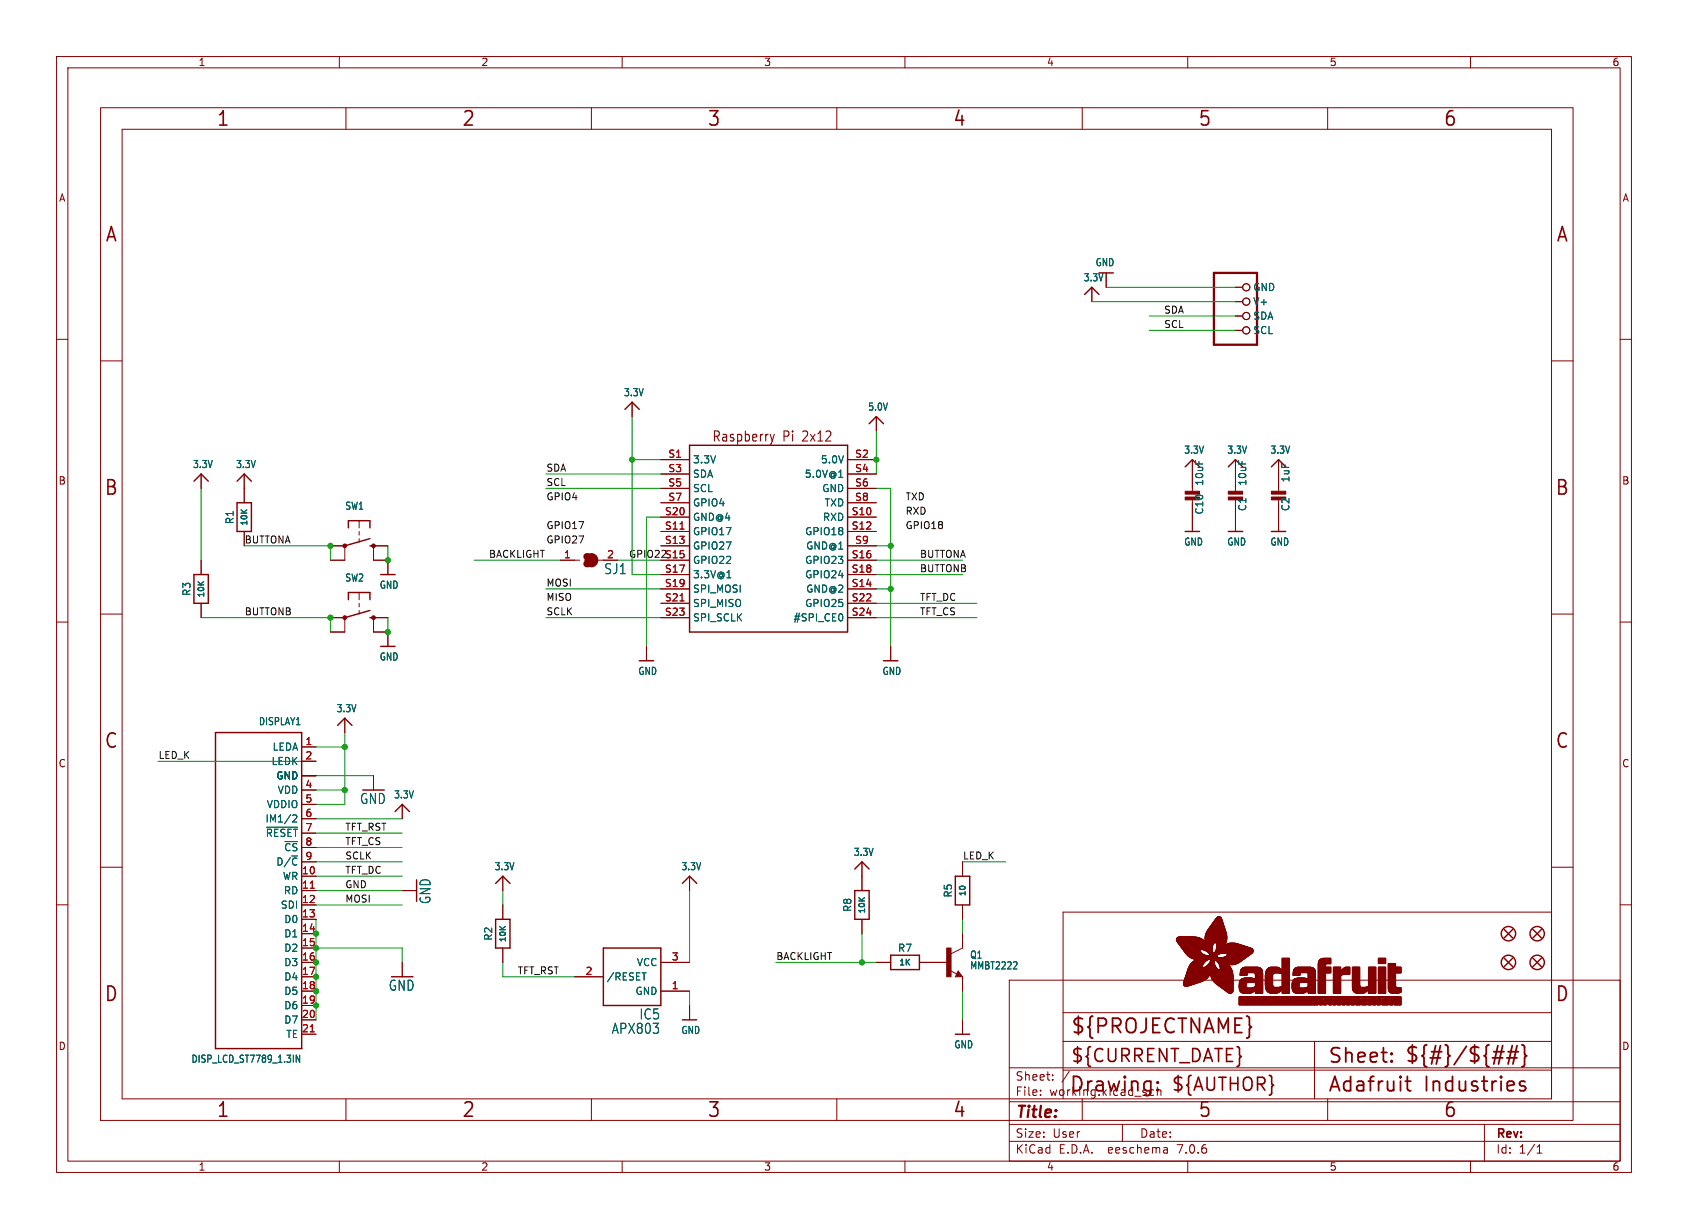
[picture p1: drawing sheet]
<svg xmlns="http://www.w3.org/2000/svg" width="298mm" height="217mm" viewBox="0 0 298 217" stroke-linecap="round" stroke-linejoin="round" font-family="sans-serif">
<defs><g id="words">
<g font-size="3.5" fill="#840000">
<text x="38.2" y="22.7">1</text>
<text x="81.6" y="22.7">2</text>
<text x="125" y="22.7">3</text>
<text x="168.4" y="22.7">4</text>
<text x="211.8" y="22.7">5</text>
<text x="255.1" y="22.7">6</text>
<text x="18.5" y="43.1">A</text>
<text x="275" y="43.1">A</text>
<text x="18.3" y="87.9">B</text>
<text x="274.9" y="87.9">B</text>
<text x="18.3" y="132.7">C</text>
<text x="274.9" y="132.7">C</text>
<text x="18.3" y="177.4">D</text>
<text x="274.9" y="177.4">D</text>
<text x="189.2" y="183.2">${PROJECTNAME}</text>
<text x="234.7" y="188.4">Sheet:</text>
<text x="248.3" y="188.3">${#}/${##}</text>
<text x="38.2" y="197.9">1</text>
<text x="81.6" y="197.9">2</text>
<text x="125" y="197.9">3</text>
<text x="168.4" y="197.9">4</text>
<text x="189" y="193.5">Drawing:</text>
<text x="211.8" y="197.9">5</text>
<text x="234.7" y="193.5">Adafruit</text>
<text x="251.8" y="193.5">Industries</text>
<text x="255.1" y="197.9">6</text>
</g>
<g font-size="3.2" fill="#840000">
<text x="189.2" y="188.2">${CURRENT_DATE}</text>
<text x="207" y="193.3">${AUTHOR}</text>
</g>
<text font-size="2.8" fill="#840000" x="179.4" y="198.2">Title:</text>
<g font-size="2.5" fill="#840000">
<text x="125.8" y="78.3">Raspberry</text>
<text x="138.4" y="78.3">Pi</text>
<text x="142" y="78.3">2x12</text>
<text x="106.7" y="101.7">SJ1</text>
</g>
<g font-size="2.5" fill="#006464">
<text x="63.6" y="142.4">GND</text>
<text x="76.3" y="160" transform="rotate(-90 76.3 160)">GND</text>
<text x="68.6" y="175.4">GND</text>
<text x="108.1" y="183">APX803</text>
<text x="113" y="180.5">IC5</text>
</g>
<g font-size="2.1" fill="#840000">
<text x="179.4" y="191.3">Sheet:</text>
<text x="179.4" y="194">File:</text>
<text x="185.5" y="194">working.kicad_sch</text>
<text x="179.4" y="201.4">Size:</text>
<text x="186.1" y="201.4">User</text>
<text x="201.4" y="201.4">Date:</text>
<text x="264.4" y="201.6">Rev:</text>
<text x="179.4" y="204.2">KiCad</text>
<text x="187.2" y="204.2">E.D.A.</text>
<text x="196.1" y="204.2">eeschema</text>
<text x="208.4" y="204.2">7.0.6</text>
<text x="264.4" y="204.2">Id:</text>
<text x="268.5" y="204.2">1/1</text>
</g>
<g font-size="1.8" fill="#840000">
<text x="35" y="11.9">1</text>
<text x="85" y="11.9">2</text>
<text x="135" y="11.9">3</text>
<text x="185" y="11.9">4</text>
<text x="235" y="11.9">5</text>
<text x="285" y="11.9">6</text>
<text x="10.3" y="35.9">A</text>
<text x="286.8" y="35.9">A</text>
<text x="10.3" y="85.9">B</text>
<text x="286.7" y="85.9">B</text>
<text x="10.3" y="135.9">C</text>
<text x="286.7" y="135.9">C</text>
<text x="10.3" y="185.9">D</text>
<text x="286.7" y="185.9">D</text>
<text x="35" y="207.2">1</text>
<text x="85" y="207.2">2</text>
<text x="135" y="207.2">3</text>
<text x="185" y="207.2">4</text>
<text x="235" y="207.2">5</text>
<text x="285" y="207.2">6</text>
</g>
<g font-size="1.8" fill="#006464">
<text x="193.6" y="47.3">GND</text>
<text x="191.5" y="50">3.3V</text>
<text x="221.5" y="51.7">GND</text>
<text x="221.5" y="54.2">V+</text>
<text x="221.5" y="56.7">SDA</text>
<text x="221.5" y="59.3">SCL</text>
<text x="110.2" y="70.3">3.3V</text>
<text x="153.4" y="72.8">5.0V</text>
<text x="34" y="83">3.3V</text>
<text x="41.6" y="83">3.3V</text>
<text x="122.4" y="82.1">3.3V</text>
<text x="145" y="82.1">5.0V</text>
<text x="209.3" y="80.4">3.3V</text>
<text x="216.9" y="80.4">3.3V</text>
<text x="224.5" y="80.4">3.3V</text>
<text x="122.4" y="84.7">SDA</text>
<text x="122.4" y="87.2">SCL</text>
<text x="122.4" y="89.8">GPIO4</text>
<text x="142.2" y="84.7">5.0V@1</text>
<text x="145.3" y="87.2">GND</text>
<text x="145.7" y="89.8">TXD</text>
<text x="212.9" y="86" transform="rotate(-90 212.9 86)">10uF</text>
<text x="220.6" y="86" transform="rotate(-90 220.6 86)">10uF</text>
<text x="228.2" y="85.4" transform="rotate(-90 228.2 85.4)">1uF</text>
<text x="41.5" y="92.8" transform="rotate(-90 41.5 92.8)">R1</text>
<text x="60.9" y="90.3">SW1</text>
<text x="122.4" y="94.8">GPIO17</text>
<text x="122.4" y="92.3">GND@4</text>
<text x="142.3" y="94.8">GPIO18</text>
<text x="145.4" y="92.3">RXD</text>
<text x="212.9" y="91.1" transform="rotate(-90 212.9 91.1)">C10</text>
<text x="220.6" y="90.5" transform="rotate(-90 220.6 90.5)">C1</text>
<text x="228.2" y="90.5" transform="rotate(-90 228.2 90.5)">C2</text>
<text x="122.4" y="97.4">GPIO27</text>
<text x="122.4" y="99.9">GPIO22</text>
<text x="142.3" y="99.9">GPIO23</text>
<text x="142.4" y="97.4">GND@1</text>
<text x="209.3" y="96.7">GND</text>
<text x="216.9" y="96.7">GND</text>
<text x="224.5" y="96.7">GND</text>
<text x="33.9" y="105.5" transform="rotate(-90 33.9 105.5)">R3</text>
<text x="60.9" y="103">SW2</text>
<text x="67" y="104.3">GND</text>
<text x="122.4" y="102.5">3.3V@1</text>
<text x="122.4" y="105">SPI_MOSI</text>
<text x="122.4" y="107.5">SPI_MISO</text>
<text x="142.3" y="102.5">GPIO24</text>
<text x="142.3" y="107.5">GPIO25</text>
<text x="142.4" y="105">GND@2</text>
<text x="122.4" y="110.1">SPI_SCLK</text>
<text x="140.2" y="110.1">#SPI_CE0</text>
<text x="67" y="117">GND</text>
<text x="112.7" y="119.5">GND</text>
<text x="155.9" y="119.5">GND</text>
<text x="45.7" y="128.4">DISPLAY1</text>
<text x="59.4" y="126.2">3.3V</text>
<text x="47.9" y="135.5">LEDK</text>
<text x="48.1" y="132.9">LEDA</text>
<text x="47.1" y="143.1">VDDIO</text>
<text x="48.8" y="138">GND</text>
<text x="49" y="140.6">VDD</text>
<text x="69.6" y="141.4">3.3V</text>
<text x="46.8" y="145.6">IM1/2</text>
<text x="46.9" y="148.2">~{RESET}</text>
<text x="48.8" y="153.3">D/~{C}</text>
<text x="49.9" y="155.8">WR</text>
<text x="50.1" y="150.7">~{CS}</text>
<text x="87.3" y="154.1">3.3V</text>
<text x="120.4" y="154.1">3.3V</text>
<text x="150.8" y="151.6">3.3V</text>
<text x="49.5" y="160.9">SDI</text>
<text x="50.1" y="158.3">RD</text>
<text x="150.7" y="161.4" transform="rotate(-90 150.7 161.4)">R8</text>
<text x="168.5" y="158.8" transform="rotate(-90 168.5 158.8)">R5</text>
<text x="50.1" y="163.4">D0</text>
<text x="50.1" y="166">D1</text>
<text x="87.2" y="166.4" transform="rotate(-90 87.2 166.4)">R2</text>
<text x="50.1" y="168.5">D2</text>
<text x="50.1" y="171">D3</text>
<text x="50.1" y="173.6">D4</text>
<text x="107.2" y="173.6">/RESET</text>
<text x="112.5" y="171">VCC</text>
<text x="158.7" y="168.5">R7</text>
<text x="171.4" y="169.7">Q1</text>
<text x="171.4" y="171.6">MMBT2222</text>
<text x="50.1" y="176.1">D5</text>
<text x="50.1" y="178.7">D6</text>
<text x="112.3" y="176.1">GND</text>
<text x="50.1" y="181.2">D7</text>
<text x="50.5" y="183.7">TE</text>
<text x="120.4" y="183">GND</text>
<text x="168.6" y="185.6">GND</text>
<text x="33.7" y="188.1">DISP_LCD_ST7789_1.3IN</text>
</g>
<g font-size="1.8" fill="#a90000">
<text x="118.1" y="81">S1</text>
<text x="118.1" y="83.6">S3</text>
<text x="151.1" y="81">S2</text>
<text x="151.1" y="83.6">S4</text>
<text x="118.1" y="86.1">S5</text>
<text x="118.1" y="88.6">S7</text>
<text x="151.1" y="86.1">S6</text>
<text x="151.1" y="88.6">S8</text>
<text x="117.5" y="93.7">S11</text>
<text x="117.5" y="91.2">S20</text>
<text x="150.5" y="91.2">S10</text>
<text x="150.5" y="93.7">S12</text>
<text x="99.6" y="98.8">1</text>
<text x="107.2" y="98.8">2</text>
<text x="117.5" y="96.3">S13</text>
<text x="117.5" y="101.3">S17</text>
<text x="117.5" y="98.8">S15</text>
<text x="150.5" y="98.8">S16</text>
<text x="150.5" y="101.3">S18</text>
<text x="151.1" y="96.3">S9</text>
<text x="117.5" y="103.9">S19</text>
<text x="117.5" y="106.4">S21</text>
<text x="150.5" y="103.9">S14</text>
<text x="150.5" y="106.4">S22</text>
<text x="117.5" y="109">S23</text>
<text x="150.5" y="109">S24</text>
<text x="53.9" y="131.8">1</text>
<text x="53.9" y="134.4">2</text>
<text x="53.9" y="139.4">4</text>
<text x="53.9" y="142">5</text>
<text x="53.9" y="144.5">6</text>
<text x="53.9" y="147.1">7</text>
<text x="53.9" y="149.6">8</text>
<text x="53.3" y="154.7">10</text>
<text x="53.9" y="152.1">9</text>
<text x="53.3" y="157.2">11</text>
<text x="53.3" y="159.8">12</text>
<text x="53.3" y="162.3">13</text>
<text x="53.3" y="164.8">14</text>
<text x="53.3" y="167.4">15</text>
<text x="53.3" y="169.9">16</text>
<text x="53.3" y="172.5">17</text>
<text x="103.4" y="172.5">2</text>
<text x="118.7" y="169.9">3</text>
<text x="53.3" y="175">18</text>
<text x="53.3" y="177.5">19</text>
<text x="118.7" y="175">1</text>
<text x="53.3" y="180.1">20</text>
<text x="53.3" y="182.6">21</text>
</g>
<g font-size="1.7" fill="#0f0f0f">
<text x="205.7" y="55.5">SDA</text>
<text x="205.7" y="58.1">SCL</text>
<text x="96.5" y="83.5">SDA</text>
<text x="96.5" y="86">SCL</text>
<text x="96.5" y="88.6">GPIO4</text>
<text x="160" y="88.6">TXD</text>
<text x="96.5" y="93.6">GPIO17</text>
<text x="160" y="93.6">GPIO18</text>
<text x="160" y="91.1">RXD</text>
<text x="43.2" y="96.2">BUTTONA</text>
<text x="86.4" y="98.7">BACKLIGHT</text>
<text x="96.5" y="96.2">GPIO27</text>
<text x="111.1" y="98.7">GPIO22S15</text>
<text x="162.6" y="98.7">BUTTONA</text>
<text x="162.6" y="101.3">BUTTONB</text>
<text x="96.5" y="106.3">MISO</text>
<text x="96.5" y="103.8">MOSI</text>
<text x="162.6" y="106.3">TFT_DC</text>
<text x="43.2" y="108.9">BUTTONB</text>
<text x="96.5" y="108.9">SCLK</text>
<text x="162.6" y="108.9">TFT_CS</text>
<text x="27.9" y="134.3">LED_K</text>
<text x="61" y="149.5">TFT_CS</text>
<text x="61" y="147">TFT_RST</text>
<text x="61" y="154.6">TFT_DC</text>
<text x="61" y="152.1">SCLK</text>
<text x="170.2" y="152.1">LED_K</text>
<text x="61" y="157.1">GND</text>
<text x="61" y="159.7">MOSI</text>
<text x="91.4" y="172.4">TFT_RST</text>
<text x="137.2" y="169.8">BACKLIGHT</text>
</g>
<g font-size="1.4" fill="#006464">
<text x="44" y="93.1" transform="rotate(-90 44 93.1)">10K</text>
<text x="36.4" y="105.8" transform="rotate(-90 36.4 105.8)">10K</text>
<text x="153.2" y="161.7" transform="rotate(-90 153.2 161.7)">10K</text>
<text x="171" y="158.7" transform="rotate(-90 171 158.7)">10</text>
<text x="89.7" y="166.8" transform="rotate(-90 89.7 166.8)">10K</text>
<text x="158.8" y="171">1K</text>
</g>
</g></defs>
<g fill="none" stroke="#840000" stroke-width=".18">
<path d="M10 10h278.5v197.3h-278.5zM12 12h274.5v193.3h-274.5zM17.8 19h260.3v179.1h-260.3zM60 10v2M61.2 19v3.9M104.6 19v3.9M110 10v2M148 19v3.9M160 10v2M191.3 19v3.9M210 10v2M234.7 19v3.9"/>
<path d="M260 10v2M21.6 22.9h252.7v171.4h-252.7zM10 60h2M193 50.8v2.5M195.6 48.3v2.5M218.4 50.8h1.3M218.4 53.3h1.3M218.4 55.9h1.3M218.4 58.4h1.3M286.5 60h2M17.8 63.8h3.8M111.8 71.1v2.6"/>
<path d="M154.9 73.7v2.5M274.3 63.8h3.8M35.6 83.8v2.6M35.6 99.1v2.5M43.2 83.8v5.1M43.2 94v2.5M58.4 96.5h2.6v2.6h-2.6M63.5 92.1v1.2M63.5 94v.6M63.5 95.2v.7M68.6 96.5h-2.6v2.6h2.6v2.5M99.1 99.1h3.4"/>
<path d="M105.8 99.1h.9M116.8 81.3h5.1M116.8 91.4h5.1M116.8 94h5.1M116.8 96.5h5.1M116.8 99.1h5.1M116.8 83.8h5.1M116.8 86.4h5.1M116.8 88.9h5.1M149.9 81.3h5M149.9 91.4h5M149.9 94h5"/>
<path d="M149.9 96.5h5M149.9 99.1h5M149.9 83.8h5M149.9 86.4h5M149.9 88.9h5M210.8 81.3v5.8M210.8 88.1v5.9M218.4 81.3v5.8M218.4 88.1v5.9M226.1 81.3v5.8M226.1 88.1v5.9M10 110h2"/>
<path d="M17.8 108.6h3.8M35.6 106.7v2.5M58.4 109.2h2.6v2.6h-2.6M63.5 104.8v1.2M63.5 106.7v.6M63.5 107.9v.7M68.6 109.2h-2.6v2.6h2.6v2.5M114.3 114.3v2.5M116.8 104.1h5.1M116.8 101.6h5.1M116.8 106.7h5.1M116.8 109.2h5.1"/>
<path d="M149.9 104.1h5M149.9 101.6h5M149.9 106.7h5M149.9 109.2h5M157.5 114.3v2.5M274.3 108.6h3.8M286.5 110h2M53.3 132.1h2.6M53.3 134.6h2.6M53.3 137.2h2.6M53.3 139.7h2.6M61 127v2.5"/>
<path d="M66 137.2v2.5M10 160h2M17.8 153.4h3.8M53.3 154.9h2.6M53.3 157.5h2.6M53.3 142.2h2.6M53.3 144.8h2.6M53.3 147.3h2.6M53.3 149.9h2.6M53.3 152.4h2.6M71.1 157.5h2.6M71.1 142.2v2.6"/>
<path d="M88.9 154.9v2.6M121.9 154.9v2.6M152.4 152.4v5.1M170.2 152.4v2.5M274.3 153.4h3.8M286.5 160h2M53.3 160h2.6M53.3 170.2h2.6M53.3 172.7h2.6M53.3 175.3h2.6M53.3 162.6h2.6M53.3 165.1h2.6"/>
<path d="M53.3 167.6h2.6M53.3 177.8h2.6M71.1 170.2v2.5M88.9 160v2.6M88.9 167.6v2.6M101.6 172.7h5.1M116.8 170.2h5.1M116.8 175.3h5.1M121.9 177.8v2.5M152.4 162.6v2.5M154.9 170.2h2.6M162.6 170.2h5"/>
<path d="M167.9 171.6l1.3 .6M169.4 171.7l.8 1h-1.3zM170.2 160v2.6M170.2 165.1v2.5l-2.1 1.1M170.2 172.7v2.6M178.4 173.3h108.1v32h-108.1zM188 179.1h86.3M274.3 161.3h-86.3v33M53.3 180.3h2.6M53.3 182.9h2.6M61.2 194.3v3.8M104.6 194.3v3.8"/>
<path d="M148 194.3v3.8M170.2 180.3v2.6M178.4 198.8h108.1M178.4 194.8h108.1M178.4 188.8h108.1M184 193.6v.1M184 192.8v.1M186.1 190.9v.1M186.1 190.1v.1M188 184.1h86.3M188 189.2h86.3M189.1 189.4l-1.3 2"/>
<path d="M191.3 194.3v3.8M198.4 198.8v3M203.8 192.7l.2 .1M204 193.6l-.2 .1M204.6 192.2v1.5M204.6 192.9l.2-.2 .4 .1 .1 .9M232.4 184.1v10.2M234.7 194.3v3.8M262.5 198.8v6.5M60 205.3v2M110 205.3v2M160 205.3v2"/>
<path d="M178.4 201.8h108.1M206.3 203l.1 .9M206.4 203.8l-.1 .1M206.4 203.3h-.1M210 205.3v2M260 205.3v2M271.8 203.9h.8M271.8 202.8l.4-.4v1.5"/>
<circle cx="220.3" cy="53.3" r=".63"/>
<circle cx="220.3" cy="50.8" r=".63"/>
<circle cx="220.3" cy="55.9" r=".63"/>
<circle cx="220.3" cy="58.4" r=".63"/>
</g>
<g fill="none" stroke="#840000" stroke-width=".25">
<path d="M191.8 52.1l1.2-1.3 1.3 1.3M194.3 48.3h2.5M110.5 72.4l1.3-1.3 1.2 1.3M121.9 78.7h28v33.1h-28zM153.7 74.9l1.2-1.2 1.3 1.2M34.3 85.1l1.3-1.3 1.2 1.3M41.9 85.1l1.3-1.3 1.2 1.3M41.9 88.9h2.5v5.1h-2.5zM61.6 93.3v-1.2h3.8v1.2M65.4 95.2l-4.4 1.3M65.4 96.5h.6M209.5 82.5l1.3-1.2 1.3 1.2"/>
<path d="M209.5 94h2.6M217.2 82.5l1.2-1.2 1.3 1.2M217.2 94h2.5M224.8 94h2.5M224.8 82.5l1.3-1.2 1.2 1.2M34.3 101.6h2.5v5.1h-2.5zM61.6 106v-1.2h3.8v1.2M65.4 107.9l-4.4 1.3M65.4 109.2h.6M67.3 101.6h2.5M67.3 114.3h2.5M113 116.8h2.6"/>
<path d="M156.2 116.8h2.5M38.1 129.5h15.2v55.9h-15.2zM59.7 128.3l1.3-1.3 1.2 1.3M69.8 143.5l1.3-1.3 1.3 1.3M87.6 156.2l1.3-1.3 1.3 1.3M120.6 156.2l1.3-1.3 1.3 1.3M151.1 157.5h2.6v5.1h-2.6zM151.1 153.7l1.3-1.3 1.3 1.3M168.9 154.9h2.5v5.1h-2.5zM87.6 162.6h2.6v5h-2.6zM106.7 167.6h10.1v10.2h-10.1zM157.5 168.9h5.1v2.5h-5.1z"/>
<path d="M169.4 172.2l.1 .3h-.3l.2-.5 .5 .6h-.7M265.9 164.3l1.6 1.6M265.9 169.4l1.6 1.5M267.5 164.3l-1.6 1.6M267.5 169.4l-1.6 1.5M271 164.3l1.5 1.6M271 169.4l1.5 1.5M272.5 164.3l-1.5 1.6M272.5 169.4l-1.5 1.5M120.6 180.3h2.6M168.9 182.9h2.5"/>
<circle cx="266.7" cy="170.2" r="1.27"/>
<circle cx="266.7" cy="165.1" r="1.27"/>
<circle cx="271.8" cy="170.2" r="1.27"/>
<circle cx="271.8" cy="165.1" r="1.27"/>
</g>
<g fill="#840000" stroke="#840000" stroke-width=".18">
<path d="M208 166.3h4.8z"/>
<path d="M208 166.2l4.8 .1z"/>
<path d="M208 166.2h4.8z"/>
<path d="M208 166.2h4.7z"/>
<path d="M208 166.1l4.7 .1z"/>
<path d="M208 166.1h4.6z"/>
<path d="M208 166l4.5 .1z"/>
<path d="M208 166h4.5z"/>
<path d="M208 166.4h4.9z"/>
<path d="M208 166.3l4.9 .1z"/>
<path d="M208 166h4.4z"/>
<path d="M208 165.9l4.4 .1z"/>
<path d="M208.1 166.4l4.9 .1z"/>
<path d="M208.1 165.9h4.2z"/>
<path d="M208.1 166.5h4.9z"/>
<path d="M208.1 165.9h4.1z"/>
<path d="M208.1 165.8l4 .1z"/>
<path d="M208.1 166.6h5z"/>
<path d="M208.1 166.5l4.9 .1z"/>
<path d="M208.1 165.8h3.9z"/>
<path d="M208.2 166.6h4.9z"/>
<path d="M208.2 165.8h3.6z"/>
<path d="M208.2 166.6l4.9 .1z"/>
<path d="M208.2 165.7l3.5 .1z"/>
<path d="M208.2 166.7h5z"/>
<path d="M208.2 166.7h4.9z"/>
<path d="M208.3 166.7l4.9 .1z"/>
<path d="M208.3 165.7h3.3z"/>
<path d="M208.3 166.8h6.3z"/>
<path d="M208.3 166.8h4.9z"/>
<path d="M208.3 166.8l6.3 .1z"/>
<path d="M208.4 166.9h6.2z"/>
<path d="M208.4 167h6.1z"/>
<path d="M208.4 166.9l6.1 .1z"/>
<path d="M208.4 165.7h2.8z"/>
<path d="M208.5 167h6z"/>
<path d="M208.5 167l6 .1z"/>
<path d="M208.6 167.1h5.9z"/>
<path d="M208.6 167.1l5.8 .1z"/>
<path d="M208.6 167.2h5.8z"/>
<path d="M208.7 167.2l5.7 .1z"/>
<path d="M208.7 167.3h5.7z"/>
<path d="M208.7 167.3l5.7 .1z"/>
<path d="M208.8 167.4h5.6z"/>
<path d="M208.8 167.5h5.5z"/>
<path d="M208.8 167.4l5.5 .1z"/>
<path d="M208.9 167.5l5.4 .1z"/>
<path d="M208.9 167.6h5.4z"/>
<path d="M208.9 167.6l5.4 .1z"/>
<path d="M209 167.7h5.3z"/>
<path d="M209 167.7l5.3 .1z"/>
<path d="M209 167.8h5.3z"/>
<path d="M209.1 167.8h5.2z"/>
<path d="M209.1 167.8l5.2 .1z"/>
<path d="M209.1 167.9h5.2z"/>
<path d="M209.2 167.9l3.1 .1z"/>
<path d="M209.2 168h3z"/>
<path d="M209.2 174.1h1.8z"/>
<path d="M209.2 174l1.8 .1z"/>
<path d="M209.2 174h2z"/>
<path d="M209.2 174h2.1z"/>
<path d="M209.2 173.9l2.1 .1z"/>
<path d="M209.2 173.9h2.3z"/>
<path d="M209.2 173.9h2.4z"/>
<path d="M209.2 173.8l2.4 .1z"/>
<path d="M209.2 173.8h2.6z"/>
<path d="M209.2 168l3 .1z"/>
<path d="M209.3 174.1l1.4 .1z"/>
<path d="M209.3 174.1h1.5z"/>
<path d="M209.3 173.8h2.6z"/>
<path d="M209.3 173.7l2.6 .1z"/>
<path d="M209.3 173.7h2.8z"/>
<path d="M209.3 168.1h2.9z"/>
<path d="M209.3 174.2h1.2z"/>
<path d="M209.3 174.2h1.3z"/>
<path d="M209.3 173.7h2.9z"/>
<path d="M209.3 173.6l3 .1z"/>
<path d="M209.3 173.6h3.1z"/>
<path d="M209.3 173.6h3.2z"/>
<path d="M209.3 168.1l2.9 .1z"/>
<path d="M209.3 174.2l1.1 .1z"/>
<path d="M209.3 173.5l3.3 .1z"/>
<path d="M209.3 173.5h3.3z"/>
<path d="M209.3 173.4l3.4 .1z"/>
<path d="M209.3 173.4h3.5z"/>
<path d="M209.3 168.2h2.9z"/>
<path d="M209.4 174.3h.9z"/>
<path d="M209.4 173.4h3.4z"/>
<path d="M209.4 174.3h.8z"/>
<path d="M209.4 173.3l3.5 .1z"/>
<path d="M209.4 173.3h3.5z"/>
<path d="M209.4 173.3h3.6z"/>
<path d="M209.4 173.2l3.7 .1z"/>
<path d="M209.4 168.3h2.8z"/>
<path d="M209.4 168.2l2.8 .1z"/>
<path d="M209.4 174.3l.7 .1z"/>
<path d="M209.4 173.2h3.7z"/>
<path d="M209.4 173.2h3.8z"/>
<path d="M209.4 173.1l3.8 .1z"/>
<path d="M209.4 173.1h3.9z"/>
<path d="M209.5 173.1h3.8z"/>
<path d="M209.5 173l3.8 .1z"/>
<path d="M209.5 168.3l2.8 .1z"/>
<path d="M209.5 174.4h.5z"/>
<path d="M209.5 173h3.9z"/>
<path d="M209.5 172.9l4 .1z"/>
<path d="M209.5 168.4h2.8z"/>
<path d="M209.5 172.9h4z"/>
<path d="M209.5 172.8l4.1 .1z"/>
<path d="M209.5 172.8h4.1z"/>
<path d="M209.5 168.4l2.9 .1z"/>
<path d="M209.6 172.8h4z"/>
<path d="M209.6 172.7l4 .1z"/>
<path d="M209.6 168.5h2.8z"/>
<path d="M209.6 174.4h.3z"/>
<path d="M209.6 172.7h4.1z"/>
<path d="M209.6 172.6l4.1 .1z"/>
<path d="M209.6 168.5l2.9 .1z"/>
<path d="M209.6 172.6h4.1z"/>
<path d="M209.6 172.6h4.2z"/>
<path d="M209.6 172.5l4.2 .1z"/>
<path d="M209.6 172.5h4.2z"/>
<path d="M209.6 168.6h3z"/>
<path d="M209.6 168.6h2.9z"/>
<path d="M209.7 172.5h4.1z"/>
<path d="M209.7 172.4l4.1 .1z"/>
<path d="M209.7 172.4h4.2z"/>
<path d="M209.7 172.3l4.2 .1z"/>
<path d="M209.7 168.6l2.9 .1z"/>
<path d="M209.8 172.3h4.1z"/>
<path d="M209.8 172.2l4.1 .1z"/>
<path d="M209.8 172.2h4.1z"/>
<path d="M209.8 168.7l2.9 .1z"/>
<path d="M209.8 168.7h2.9z"/>
<path d="M209.8 172.1l4.2 .1z"/>
<path d="M209.8 172.1h4.2z"/>
<path d="M209.8 168.8h3z"/>
<path d="M209.8 172l4.2 .1z"/>
<path d="M209.8 172h4.2z"/>
<path d="M209.8 168.8h3.1z"/>
<path d="M209.9 171.9l4.1 .1z"/>
<path d="M209.9 171.9h4.1z"/>
<path d="M209.9 168.8l3 .1z"/>
<path d="M209.9 171.8l4.1 .1z"/>
<path d="M209.9 171.8h4.1z"/>
<path d="M209.9 168.9h3.1z"/>
<path d="M209.9 171.8h8z"/>
<path d="M209.9 171.7l8 .1z"/>
<path d="M209.9 171.7h7.9z"/>
<path d="M209.9 168.9h3.2z"/>
<path d="M210 171.6l7.8 .1z"/>
<path d="M210 171.6h7.8z"/>
<path d="M210 168.9l3.2 .1z"/>
<path d="M210 171.5l7.8 .1z"/>
<path d="M210 171.5h5.5z"/>
<path d="M210 169h3.3z"/>
<path d="M210 171.5h5.4z"/>
<path d="M210 171.4l5.4 .1z"/>
<path d="M210 171.4h5.3z"/>
<path d="M210 169h5.2z"/>
<path d="M210.1 171.3l5.1 .1z"/>
<path d="M210.1 171.3h5.1z"/>
<path d="M210.1 169l5.1 .1z"/>
<path d="M210.1 171.2l5 .1z"/>
<path d="M210.1 171.2h5z"/>
<path d="M210.1 171.1l5 .1z"/>
<path d="M210.1 171.1h4.9z"/>
<path d="M210.1 169.1h5z"/>
<path d="M210.2 171l2.5 .1z"/>
<path d="M210.2 171h2.5z"/>
<path d="M210.2 169.1h5z"/>
<path d="M210.2 171h2.4z"/>
<path d="M210.2 169.1l5 .1z"/>
<path d="M210.2 170.9l2.4 .1z"/>
<path d="M210.2 170.9h2.4z"/>
<path d="M210.2 169.2h5z"/>
<path d="M210.3 170.8l2.3 .1z"/>
<path d="M210.3 170.8h2.3z"/>
<path d="M210.3 169.2h4.9z"/>
<path d="M210.3 170.7l2.3 .1z"/>
<path d="M210.3 170.7h2.3z"/>
<path d="M210.3 169.2l5 .1z"/>
<path d="M210.4 170.7h2.2z"/>
<path d="M210.4 170.6l2.3 .1z"/>
<path d="M210.4 170.6h2.3z"/>
<path d="M210.4 169.3h5z"/>
<path d="M210.4 170.5l2.3 .1z"/>
<path d="M210.5 170.5h2.2z"/>
<path d="M210.5 169.3l5.2 .1z"/>
<path d="M210.5 170.4l2.3 .1z"/>
<path d="M210.5 170.4h2.3z"/>
<path d="M210.6 170.4h2.2z"/>
<path d="M210.6 169.4h9.6z"/>
<path d="M210.6 170.3l2.2 .1z"/>
<path d="M210.6 170.3h2.2z"/>
<path d="M210.7 170.3h2.2z"/>
<path d="M210.7 169.4l9.4 .1z"/>
<path d="M210.7 170.2l2.2 .1z"/>
<path d="M210.7 170.2h2.2z"/>
<path d="M210.8 170.2h2.2z"/>
<path d="M210.8 170.1l2.2 .1z"/>
<path d="M210.8 169.5h9.3z"/>
<path d="M210.8 170.1h2.2z"/>
<path d="M210.9 170.1h2.2z"/>
<path d="M211 170l2.1 .1z"/>
<path d="M211 170h2.1z"/>
<path d="M211 169.5l9 .1z"/>
<path d="M211 170h2.2z"/>
<path d="M211.1 169.9l2.2 .1z"/>
<path d="M211.1 169.9h2.2z"/>
<path d="M211.2 169.6h8.7z"/>
<path d="M211.2 169.8l2.1 .1z"/>
<path d="M211.3 169.8h2.1z"/>
<path d="M211.3 169.6h8.6z"/>
<path d="M211.4 169.7l2.1 .1z"/>
<path d="M211.5 169.7h2.1z"/>
<path d="M211.6 169.7h2z"/>
<path d="M211.7 169.6l2 .1z"/>
<path d="M212.7 167.9l1.6 .1z"/>
<path d="M212.8 168h1.5z"/>
<path d="M212.9 168h1.4z"/>
<path d="M212.9 171l2.1 .1z"/>
<path d="M213 171h2z"/>
<path d="M213 168l1.3 .1z"/>
<path d="M213 166h3.9z"/>
<path d="M213 165.9l3.9 .1z"/>
<path d="M213 165.9h3.9z"/>
<path d="M213 165.8l3.9 .1z"/>
<path d="M213.1 171h1.9z"/>
<path d="M213.1 168.1h1.2z"/>
<path d="M213.1 166.3l3.8 .1z"/>
<path d="M213.1 166.3h3.8z"/>
<path d="M213.1 166.2l3.8 .1z"/>
<path d="M213.1 166.2h3.8z"/>
<path d="M213.1 166.1l3.8 .1z"/>
<path d="M213.1 166.1h3.8z"/>
<path d="M213.1 166l3.8 .1z"/>
<path d="M213.1 165.8h3.8z"/>
<path d="M213.1 165.7l3.8 .1z"/>
<path d="M213.1 165.7h3.8z"/>
<path d="M213.1 165.6l3.8 .1z"/>
<path d="M213.1 165.6h3.8z"/>
<path d="M213.1 165.5l3.8 .1z"/>
<path d="M213.1 165.5h3.8z"/>
<path d="M213.1 166.4l3.7 .1z"/>
<path d="M213.1 166.4h3.8z"/>
<path d="M213.1 165.4l3.8 .1z"/>
<path d="M213.1 165.4h3.8z"/>
<path d="M213.1 170.9l1.9 .1z"/>
<path d="M213.1 166.5l3.7 .1z"/>
<path d="M213.1 166.5h3.7z"/>
<path d="M213.1 165.3l3.8 .1z"/>
<path d="M213.1 165.3h3.8z"/>
<path d="M213.2 170.9h1.7z"/>
<path d="M213.2 166.7h1.6z"/>
<path d="M213.2 166.6l3.6 .1z"/>
<path d="M213.2 166.6h3.6z"/>
<path d="M213.2 165.2l3.7 .1z"/>
<path d="M213.2 165.2h3.7z"/>
<path d="M213.2 165.1l3.7 .1z"/>
<path d="M213.2 168.1l1.1 .1z"/>
<path d="M213.2 166.7l1.5 .1z"/>
<path d="M213.2 166.7h1.5z"/>
<path d="M213.2 165.1h3.6z"/>
<path d="M213.2 165l3.6 .1z"/>
<path d="M213.3 170.9h1.6z"/>
<path d="M213.3 166.8h1.3z"/>
<path d="M213.3 165h3.5z"/>
<path d="M213.3 164.9l3.5 .1z"/>
<path d="M213.3 170.8l1.6 .1z"/>
<path d="M213.3 168.2h1z"/>
<path d="M213.3 164.9h3.5z"/>
<path d="M213.3 164.8l3.5 .1z"/>
<path d="M213.4 170.8h1.5z"/>
<path d="M213.4 164.8h3.4z"/>
<path d="M213.4 164.8h3.3z"/>
<path d="M213.4 164.7l3.3 .1z"/>
<path d="M213.4 168.2l1 .1z"/>
<path d="M213.4 164.7h3.3z"/>
<path d="M213.4 164.6l3.3 .1z"/>
<path d="M213.5 170.7l1.4 .1z"/>
<path d="M213.5 170.7h1.3z"/>
<path d="M213.5 168.3h.9z"/>
<path d="M213.5 164.6h3.2z"/>
<path d="M213.5 164.5l3.2 .1z"/>
<path d="M213.5 164.5h3.2z"/>
<path d="M213.5 164.5h3.1z"/>
<path d="M213.6 170.6l1.2 .1z"/>
<path d="M213.6 170.6h1.2z"/>
<path d="M213.6 168.3l.8 .1z"/>
<path d="M213.6 164.4l3 .1z"/>
<path d="M213.6 164.4h3z"/>
<path d="M213.6 168.4h.8z"/>
<path d="M213.6 164.3l3 .1z"/>
<path d="M213.7 170.5l1.1 .1z"/>
<path d="M213.7 170.5h1.1z"/>
<path d="M213.7 168.4l.8 .1z"/>
<path d="M213.7 164.3h2.9z"/>
<path d="M213.7 170.5h1z"/>
<path d="M213.7 168.5h.9z"/>
<path d="M213.7 168.5h.8z"/>
<path d="M213.7 164.2l2.9 .1z"/>
<path d="M213.7 164.2h2.8z"/>
<path d="M213.7 170.4l1 .1z"/>
<path d="M213.8 170.4h.9z"/>
<path d="M213.8 169h1.4z"/>
<path d="M213.8 168.6h2.1z"/>
<path d="M213.8 168.5l2.3 .1z"/>
<path d="M213.8 164.2h2.7z"/>
<path d="M213.8 164.1l2.7 .1z"/>
<path d="M213.8 170.3l.9 .1z"/>
<path d="M213.8 168.9l1.4 .1z"/>
<path d="M213.8 168.6l1.9 .1z"/>
<path d="M213.8 168.6h2z"/>
<path d="M213.8 164.1h2.7z"/>
<path d="M213.8 170.3h.9z"/>
<path d="M213.8 168.9h1.4z"/>
<path d="M213.8 168.7h1.7z"/>
<path d="M213.8 164l2.7 .1z"/>
<path d="M213.9 170.3h.8z"/>
<path d="M213.9 170.2l.8 .1z"/>
<path d="M213.9 168.9h1.4z"/>
<path d="M213.9 168.8l1.4 .1z"/>
<path d="M213.9 168.8h1.4z"/>
<path d="M213.9 168.8h1.5z"/>
<path d="M213.9 168.7l1.6 .1z"/>
<path d="M213.9 164h2.6z"/>
<path d="M213.9 170.2h.8z"/>
<path d="M213.9 169.6l6 .1z"/>
<path d="M213.9 163.9l2.6 .1z"/>
<path d="M213.9 170.1l.8 .1z"/>
<path d="M213.9 163.9h2.5z"/>
<path d="M214 170.1h.7z"/>
<path d="M214 170l.7 .1z"/>
<path d="M214 169.7h5.8z"/>
<path d="M214 163.8l2.4 .1z"/>
<path d="M214 163.8h2.4z"/>
<path d="M214 170h.7z"/>
<path d="M214 169.9l.7 .1z"/>
<path d="M214 169.9h.7z"/>
<path d="M214 169.8l.7 .1z"/>
<path d="M214 169.8h.8z"/>
<path d="M214 169.7l5.7 .1z"/>
<path d="M214 172.2l4 .1z"/>
<path d="M214 172.2h4z"/>
<path d="M214 172.2h3.9z"/>
<path d="M214 172.1l3.9 .1z"/>
<path d="M214 172.1h3.9z"/>
<path d="M214 172l3.9 .1z"/>
<path d="M214 172h3.9z"/>
<path d="M214 171.9l3.9 .1z"/>
<path d="M214 163.7l2.4 .1z"/>
<path d="M214.1 172.6h3.9z"/>
<path d="M214.1 172.5l3.9 .1z"/>
<path d="M214.1 172.5h3.9z"/>
<path d="M214.1 172.4l3.9 .1z"/>
<path d="M214.1 172.4h3.9z"/>
<path d="M214.1 172.3l3.9 .1z"/>
<path d="M214.1 172.3h3.9z"/>
<path d="M214.1 171.9h3.8z"/>
<path d="M214.1 171.8l3.8 .1z"/>
<path d="M214.1 171.8h3.8z"/>
<path d="M214.1 163.7h2.3z"/>
<path d="M214.1 172.7h3.9z"/>
<path d="M214.1 172.6l3.9 .1z"/>
<path d="M214.1 163.6l2.3 .1z"/>
<path d="M214.1 163.6h2.3z"/>
<path d="M214.1 172.8h3.9z"/>
<path d="M214.1 172.7l3.9 .1z"/>
<path d="M214.2 172.9h3.8z"/>
<path d="M214.2 172.8l3.8 .1z"/>
<path d="M214.2 172.8h3.8z"/>
<path d="M214.2 163.6h2.1z"/>
<path d="M214.2 163.5l2.1 .1z"/>
<path d="M214.2 173h3.8z"/>
<path d="M214.2 172.9l3.8 .1z"/>
<path d="M214.2 163.5h2.1z"/>
<path d="M214.2 163.4l2.1 .1z"/>
<path d="M214.3 173.1h3.7z"/>
<path d="M214.3 173l3.7 .1z"/>
<path d="M214.3 163.4h2z"/>
<path d="M214.3 173.2h3.7z"/>
<path d="M214.3 173.1l3.7 .1z"/>
<path d="M214.3 163.3l2 .1z"/>
<path d="M214.3 163.3h2z"/>
<path d="M214.4 173.2l3.6 .1z"/>
<path d="M214.4 173.2h3.6z"/>
<path d="M214.4 163.3h1.9z"/>
<path d="M214.4 163.2l1.8 .1z"/>
<path d="M214.4 173.3h3.6z"/>
<path d="M214.4 163.2h1.8z"/>
<path d="M214.5 173.3l3.5 .1z"/>
<path d="M214.5 163.2h1.7z"/>
<path d="M214.5 173.4h3.5z"/>
<path d="M214.5 163.1l1.7 .1z"/>
<path d="M214.5 163.1h1.7z"/>
<path d="M214.5 173.4l3.5 .1z"/>
<path d="M214.5 163l1.7 .1z"/>
<path d="M214.6 173.5h3.4z"/>
<path d="M214.6 173.6h3.4z"/>
<path d="M214.6 173.5l3.4 .1z"/>
<path d="M214.6 163h1.6z"/>
<path d="M214.6 168.5h6.8z"/>
<path d="M214.6 162.9l1.6 .1z"/>
<path d="M214.6 162.9h1.5z"/>
<path d="M214.7 173.7h3.3z"/>
<path d="M214.7 173.6l3.3 .1z"/>
<path d="M214.7 168.5h6.7z"/>
<path d="M214.7 162.9h1.4z"/>
<path d="M214.7 162.8l1.4 .1z"/>
<path d="M214.7 162.8h1.4z"/>
<path d="M214.8 173.7l3.2 .1z"/>
<path d="M214.8 168.4l6.7 .1z"/>
<path d="M214.8 162.7l1.3 .1z"/>
<path d="M214.8 162.7h1.3z"/>
<path d="M214.8 173.8h3.2z"/>
<path d="M214.8 168.4h6.7z"/>
<path d="M214.8 168.3l6.7 .1z"/>
<path d="M214.8 162.6l1.3 .1z"/>
<path d="M214.9 168.3h6.6z"/>
<path d="M214.9 162.6h1.2z"/>
<path d="M214.9 162.6h1.1z"/>
<path d="M214.9 173.9h3.1z"/>
<path d="M214.9 173.8l3.1 .1z"/>
<path d="M214.9 169.8h4.8z"/>
<path d="M214.9 168.2l6.7 .1z"/>
<path d="M214.9 168.2h6.7z"/>
<path d="M214.9 162.5l1.1 .1z"/>
<path d="M214.9 162.5h1.1z"/>
<path d="M214.9 166.7h1.8z"/>
<path d="M215 173.9h3z"/>
<path d="M215 169.8h4.6z"/>
<path d="M215 168.1l6.6 .1z"/>
<path d="M215 168.1h6.6z"/>
<path d="M215 168.1h6.5z"/>
<path d="M215 166.7h1.7z"/>
<path d="M215 162.5h1z"/>
<path d="M215 162.4l1 .1z"/>
<path d="M215 174h3z"/>
<path d="M215 173.9l3 .1z"/>
<path d="M215 168l6.5 .1z"/>
<path d="M215 168h6.5z"/>
<path d="M215 166.8h1.7z"/>
<path d="M215 166.7l1.7 .1z"/>
<path d="M215 162.4h1z"/>
<path d="M215 169.8l4.6 .1z"/>
<path d="M215 167.9l6.5 .1z"/>
<path d="M215 167.9h6.5z"/>
<path d="M215.1 174h2.9z"/>
<path d="M215.1 167.8l6.4 .1z"/>
<path d="M215.1 167.8h6.3z"/>
<path d="M215.1 167.7l6.2 .1z"/>
<path d="M215.1 167.7h6.2z"/>
<path d="M215.1 166.9l1.5 .1z"/>
<path d="M215.1 166.9h1.5z"/>
<path d="M215.1 166.8l1.6 .1z"/>
<path d="M215.1 162.3l.8 .1z"/>
<path d="M215.1 162.3h.8z"/>
<path d="M215.1 174l2.9 .1z"/>
<path d="M215.1 169.9l4.4 .1z"/>
<path d="M215.1 169.9h4.4z"/>
<path d="M215.1 167.7h6.1z"/>
<path d="M215.1 167.6l6 .1z"/>
<path d="M215.1 167.6h5.9z"/>
<path d="M215.1 167.6h5.8z"/>
<path d="M215.1 167.5l5.7 .1z"/>
<path d="M215.1 167.5h5.6z"/>
<path d="M215.1 167.4l5.5 .1z"/>
<path d="M215.1 167.4h5.4z"/>
<path d="M215.1 167.4h5.2z"/>
<path d="M215.1 167.3l5.2 .1z"/>
<path d="M215.1 167.3h5.1z"/>
<path d="M215.1 167.3h1.2z"/>
<path d="M215.1 167.2l4.9 .1z"/>
<path d="M215.1 167.2h1.3z"/>
<path d="M215.1 167.1l1.4 .1z"/>
<path d="M215.1 167.1h1.4z"/>
<path d="M215.1 167l1.4 .1z"/>
<path d="M215.1 167h1.5z"/>
<path d="M215.1 162.2l.8 .1z"/>
<path d="M215.2 174.1h2.8z"/>
<path d="M215.2 170h4.2z"/>
<path d="M215.2 162.2h.7z"/>
<path d="M215.2 170l4.2 .1z"/>
<path d="M215.2 162.2h.6z"/>
<path d="M215.3 174.1l2.7 .1z"/>
<path d="M215.3 170.1h4z"/>
<path d="M215.3 162.1l.4 .1z"/>
<path d="M215.3 174.2h2.7z"/>
<path d="M215.3 170.1l3.9 .1z"/>
<path d="M215.3 170.1h3.9z"/>
<path d="M215.3 162.1h.4z"/>
<path d="M215.3 170.2h3.8z"/>
<path d="M215.4 170.2l3.6 .1z"/>
<path d="M215.4 170.2h3.6z"/>
<path d="M215.4 174.3h2.6z"/>
<path d="M215.4 174.2l2.6 .1z"/>
<path d="M215.4 170.3h3.5z"/>
<path d="M215.5 174.3h2.5z"/>
<path d="M215.5 170.4h3.2z"/>
<path d="M215.5 170.3l3.3 .1z"/>
<path d="M215.5 170.4l1.4 .1z"/>
<path d="M215.5 170.4h1.4z"/>
<path d="M215.5 174.3l2.5 .1z"/>
<path d="M215.5 170.5h1.5z"/>
<path d="M215.6 174.4h2.4z"/>
<path d="M215.6 171.5h2.2z"/>
<path d="M215.6 170.6h1.5z"/>
<path d="M215.6 170.5l1.4 .1z"/>
<path d="M215.6 170.5h1.4z"/>
<path d="M215.6 170.7h1.6z"/>
<path d="M215.6 170.6l1.6 .1z"/>
<path d="M215.6 170.6h1.6z"/>
<path d="M215.7 170.7l1.6 .1z"/>
<path d="M215.7 170.7h1.6z"/>
<path d="M215.7 174.4l2.3 .1z"/>
<path d="M215.7 171.5h2.1z"/>
<path d="M215.7 171.4l2 .1z"/>
<path d="M215.7 170.9h1.7z"/>
<path d="M215.7 170.8l1.7 .1z"/>
<path d="M215.7 170.8h1.7z"/>
<path d="M215.7 170.8h1.6z"/>
<path d="M215.7 174.5h2.3z"/>
<path d="M215.7 171.4h2z"/>
<path d="M215.7 171.3l2 .1z"/>
<path d="M215.7 171l1.8 .1z"/>
<path d="M215.7 171h1.8z"/>
<path d="M215.7 170.9l1.8 .1z"/>
<path d="M215.7 170.9h1.8z"/>
<path d="M215.8 171.3h1.9z"/>
<path d="M215.8 171.2l1.8 .1z"/>
<path d="M215.8 171.2h1.8z"/>
<path d="M215.8 171.1l1.8 .1z"/>
<path d="M215.8 171.1h1.8z"/>
<path d="M215.8 174.5h2.2z"/>
<path d="M215.8 174.5l2.2 .1z"/>
<path d="M215.8 169.3l4.5 .1z"/>
<path d="M215.9 174.6h2.1z"/>
<path d="M216 174.6l2 .1z"/>
<path d="M216 174.7h2z"/>
<path d="M216.1 174.7l1.9 .1z"/>
<path d="M216.1 174.8h1.9z"/>
<path d="M216.2 174.8l1.8 .1z"/>
<path d="M216.2 169.3h4.1z"/>
<path d="M216.2 174.9h1.8z"/>
<path d="M216.3 174.9h1.7z"/>
<path d="M216.3 169.3h4.1z"/>
<path d="M216.3 174.9l1.7 .1z"/>
<path d="M216.4 167.3h3.7z"/>
<path d="M216.4 175h1.6z"/>
<path d="M216.4 169.2l4.1 .1z"/>
<path d="M216.5 175l1.5 .1z"/>
<path d="M216.5 167.2h3.3z"/>
<path d="M216.5 175.1h1.5z"/>
<path d="M216.5 169.2h4z"/>
<path d="M216.5 167.1l3.2 .1z"/>
<path d="M216.6 175.1l1.4 .1z"/>
<path d="M216.6 169.2h3.9z"/>
<path d="M216.6 168.5l4.8 .1z"/>
<path d="M216.6 167.1h2.9z"/>
<path d="M216.6 175.2h1.4z"/>
<path d="M216.7 175.2h1.3z"/>
<path d="M216.7 169.1l3.9 .1z"/>
<path d="M216.7 167l2.6 .1z"/>
<path d="M216.7 169.1h3.9z"/>
<path d="M216.8 175.3h1.2z"/>
<path d="M216.8 175.2l1.2 .1z"/>
<path d="M216.8 168.6h4.5z"/>
<path d="M216.8 167h2.4z"/>
<path d="M216.8 169.1h3.9z"/>
<path d="M216.8 167h2.3z"/>
<path d="M216.9 175.3h1.1z"/>
<path d="M216.9 175.3l1.1 .1z"/>
<path d="M216.9 170.4h1.7z"/>
<path d="M216.9 169l3.8 .1z"/>
<path d="M216.9 169h3.9z"/>
<path d="M216.9 166.9l2.1 .1z"/>
<path d="M216.9 175.4h1z"/>
<path d="M216.9 170.4l1.7 .1z"/>
<path d="M216.9 168.6l4.3 .1z"/>
<path d="M217 168.7h4.2z"/>
<path d="M217 175.4h.9z"/>
<path d="M217 168.9l3.9 .1z"/>
<path d="M217 168.9h3.9z"/>
<path d="M217 168.9h4z"/>
<path d="M217 168.8h4.1z"/>
<path d="M217 168.7l4.1 .1z"/>
<path d="M217 166.9h1.9z"/>
<path d="M217 175.4l.9 .1z"/>
<path d="M217 168.8l4 .1z"/>
<path d="M217 168.8h4z"/>
<path d="M217 166.9h1.8z"/>
<path d="M217.1 170.5h1.4z"/>
<path d="M217.1 175.5h.8z"/>
<path d="M217.1 175.5h.7z"/>
<path d="M217.1 166.8l1.6 .1z"/>
<path d="M217.2 175.5l.6 .1z"/>
<path d="M217.2 170.5h1.1z"/>
<path d="M217.2 175.6h.6z"/>
<path d="M217.2 170.5l1.1 .1z"/>
<path d="M217.3 175.6h.4z"/>
<path d="M217.3 166.8h1.2z"/>
<path d="M217.4 166.8h1z"/>
<path d="M217.4 175.6l.1 .1z"/>
<path d="M217.4 170.6h.6z"/>
<path d="M219.1 177.7h14z"/>
<path d="M219.1 177.6l14 .1z"/>
<path d="M219.1 177.6h14z"/>
<path d="M219.1 177.5l14 .1z"/>
<path d="M219.1 177.5h14z"/>
<path d="M219.1 177.4l14 .1z"/>
<path d="M219.1 177.4h14z"/>
<path d="M219.1 177.3l14 .1z"/>
<path d="M219.1 177.3h14z"/>
<path d="M219.1 177.2l14 .1z"/>
<path d="M219.1 177.2h14z"/>
<path d="M219.1 177.1l14 .1z"/>
<path d="M219.1 177.1h14z"/>
<path d="M219.1 177l14 .1z"/>
<path d="M219.1 177h14z"/>
<path d="M219.1 176.9l14 .1z"/>
<path d="M219.1 176.9h14z"/>
<path d="M219.1 176.8l14 .1z"/>
<path d="M219.1 176.8h14z"/>
<path d="M219.1 176.7l14 .1z"/>
<path d="M219.1 176.7h14z"/>
<path d="M219.1 176.6l14 .1z"/>
<path d="M219.1 176.6h14z"/>
<path d="M219.1 176.5l14 .1z"/>
<path d="M219.1 176.5h14z"/>
<path d="M219.1 176.4l28.6 .1z"/>
<path d="M219.1 176.4h28.6z"/>
<path d="M219.1 176.3l28.6 .1z"/>
<path d="M219.1 176.3h28.6z"/>
<path d="M219.1 174.6h1.3z"/>
<path d="M219.1 174.5l1.3 .1z"/>
<path d="M219.1 174.5h1.2z"/>
<path d="M219.1 174.4l1.2 .1z"/>
<path d="M219.1 174.4h1.2z"/>
<path d="M219.1 174.3l1.2 .1z"/>
<path d="M219.1 174.3h1.2z"/>
<path d="M219.1 174.2l1.2 .1z"/>
<path d="M219.1 174.2h1.2z"/>
<path d="M219.1 174.1l1.2 .1z"/>
<path d="M219.1 174.1h1.2z"/>
<path d="M219.1 174.9l4.2 .1z"/>
<path d="M219.1 174.9h4.2z"/>
<path d="M219.1 174.8l4.2 .1z"/>
<path d="M219.1 174.8h4.2z"/>
<path d="M219.1 174.7l4.2 .1z"/>
<path d="M219.1 174.7h1.5z"/>
<path d="M219.1 174.6l1.4 .1z"/>
<path d="M219.1 174l1.2 .1z"/>
<path d="M219.1 174h1.2z"/>
<path d="M219.1 173.9l1.2 .1z"/>
<path d="M219.1 173.9h1.3z"/>
<path d="M219.1 173.8l1.3 .1z"/>
<path d="M219.1 173.8h1.4z"/>
<path d="M219.1 173.8h1.5z"/>
<path d="M219.1 173.7l1.5 .1z"/>
<path d="M219.1 175.1h4.2z"/>
<path d="M219.1 175l4.2 .1z"/>
<path d="M219.1 175h4.2z"/>
<path d="M219.1 173.7h4.2z"/>
<path d="M219.1 173.6l4.2 .1z"/>
<path d="M219.1 173.6h4.2z"/>
<path d="M219.2 175.1l2.7 .1z"/>
<path d="M219.2 173.6h4.1z"/>
<path d="M219.2 173.5l4.1 .1z"/>
<path d="M219.2 175.2h2.6z"/>
<path d="M219.2 175.2h2.7z"/>
<path d="M219.2 173.5h4.1z"/>
<path d="M219.2 173.4l4.1 .1z"/>
<path d="M219.2 173.4h4.1z"/>
<path d="M219.3 175.3h2.4z"/>
<path d="M219.3 175.3h2.5z"/>
<path d="M219.3 175.2l2.5 .1z"/>
<path d="M219.3 173.4h4z"/>
<path d="M219.3 173.3l4 .1z"/>
<path d="M219.3 172.5h1.2z"/>
<path d="M219.3 172.4l1.2 .1z"/>
<path d="M219.3 172.4h1.2z"/>
<path d="M219.3 172.3l1.2 .1z"/>
<path d="M219.3 172.3h1.2z"/>
<path d="M219.3 172.2l1.2 .1z"/>
<path d="M219.3 172.2h1.2z"/>
<path d="M219.3 172.1l1.3 .1z"/>
<path d="M219.3 173.3h4z"/>
<path d="M219.3 172.1h1.3z"/>
<path d="M219.3 172l1.3 .1z"/>
<path d="M219.3 172h1.3z"/>
<path d="M219.3 172h3.9z"/>
<path d="M219.3 171.9l3.9 .1z"/>
<path d="M219.3 171.9h3.9z"/>
<path d="M219.3 175.4h2.3z"/>
<path d="M219.3 175.3l2.4 .1z"/>
<path d="M219.3 171.8l3.9 .1z"/>
<path d="M219.3 171.8h3.9z"/>
<path d="M219.3 171.7l3.9 .1z"/>
<path d="M219.3 171.7h3.9z"/>
<path d="M219.4 175.4h2.1z"/>
<path d="M219.4 173.2l3.9 .1z"/>
<path d="M219.4 173.2h3.9z"/>
<path d="M219.4 171.6l3.8 .1z"/>
<path d="M219.4 171.6h3.8z"/>
<path d="M219.4 171.5l3.8 .1z"/>
<path d="M219.4 171.5h3.8z"/>
<path d="M219.4 171.5h3.7z"/>
<path d="M219.4 175.5h2z"/>
<path d="M219.4 175.4l2.1 .1z"/>
<path d="M219.4 171.4l3.7 .1z"/>
<path d="M219.4 171.4h3.7z"/>
<path d="M219.5 173.1l3.8 .1z"/>
<path d="M219.5 171.4h3.6z"/>
<path d="M219.5 175.5h1.9z"/>
<path d="M219.5 173.1h3.8z"/>
<path d="M219.5 171.3l3.5 .1z"/>
<path d="M219.5 171.3h3.5z"/>
<path d="M219.6 173.1h3.7z"/>
<path d="M219.6 171.3h3.4z"/>
<path d="M219.6 175.5l1.7 .1z"/>
<path d="M219.6 171.2l3.3 .1z"/>
<path d="M219.6 175.6h1.6z"/>
<path d="M219.6 173l3.7 .1z"/>
<path d="M219.6 171.2h3.3z"/>
<path d="M219.7 171.2h3.2z"/>
<path d="M219.7 171.1l3.1 .1z"/>
<path d="M219.7 173h2.1z"/>
<path d="M219.8 171.1h2.9z"/>
<path d="M219.8 175.6h1.2z"/>
<path d="M219.9 173h1.6z"/>
<path d="M219.9 171l2.7 .1z"/>
<path d="M220 172.9l1.3 .1z"/>
<path d="M220 171h2.5z"/>
<path d="M221.3 174.7h2z"/>
<path d="M221.4 174.6l1.9 .1z"/>
<path d="M221.6 174.6h1.7z"/>
<path d="M221.7 174.6h1.6z"/>
<path d="M221.7 174.5l1.6 .1z"/>
<path d="M221.8 174.5h1.5z"/>
<path d="M221.8 172h1.4z"/>
<path d="M221.9 172l1.3 .1z"/>
<path d="M221.9 174.5h1.4z"/>
<path d="M221.9 172.1l1.4 .1z"/>
<path d="M221.9 172.1h1.4z"/>
<path d="M221.9 172.1h1.3z"/>
<path d="M221.9 172.3h1.4z"/>
<path d="M221.9 172.2l1.4 .1z"/>
<path d="M221.9 172.2h1.4z"/>
<path d="M222 175.6h1.3z"/>
<path d="M222 175.5l1.3 .1z"/>
<path d="M222 175.5h1.3z"/>
<path d="M222 175.4l1.3 .1z"/>
<path d="M222 175.4h1.3z"/>
<path d="M222 175.3l1.3 .1z"/>
<path d="M222 175.3h1.3z"/>
<path d="M222 175.2l1.3 .1z"/>
<path d="M222 175.2h1.3z"/>
<path d="M222 175.1l1.3 .1z"/>
<path d="M222 174.4l1.3 .1z"/>
<path d="M222 174.4h1.3z"/>
<path d="M222 174.3l1.3 .1z"/>
<path d="M222 174.3h1.3z"/>
<path d="M222 174.2l1.3 .1z"/>
<path d="M222 174.2h1.3z"/>
<path d="M222 174.1l1.3 .1z"/>
<path d="M222 174.1h1.3z"/>
<path d="M222 174l1.3 .1z"/>
<path d="M222 174h1.3z"/>
<path d="M222 173.9l1.3 .1z"/>
<path d="M222 173.9h1.3z"/>
<path d="M222 173.8l1.3 .1z"/>
<path d="M222 173.8h1.3z"/>
<path d="M222 173.7l1.3 .1z"/>
<path d="M222 173h1.3z"/>
<path d="M222 172.9l1.3 .1z"/>
<path d="M222 172.9h1.3z"/>
<path d="M222 172.8l1.3 .1z"/>
<path d="M222 172.8h1.3z"/>
<path d="M222 172.7l1.3 .1z"/>
<path d="M222 172.7h1.3z"/>
<path d="M222 172.6l1.3 .1z"/>
<path d="M222 172.6h1.3z"/>
<path d="M222 172.5l1.3 .1z"/>
<path d="M222 172.5h1.3z"/>
<path d="M222 172.4l1.3 .1z"/>
<path d="M222 172.4h1.3z"/>
<path d="M222 172.3l1.3 .1z"/>
<path d="M223.7 174.2h1.3z"/>
<path d="M223.7 174.1l1.3 .1z"/>
<path d="M223.7 174.1h1.3z"/>
<path d="M223.7 174l1.3 .1z"/>
<path d="M223.7 174h1.3z"/>
<path d="M223.7 173.9l1.3 .1z"/>
<path d="M223.7 173.9h1.3z"/>
<path d="M223.7 173.8l1.3 .1z"/>
<path d="M223.7 173.8h1.3z"/>
<path d="M223.7 173.7l1.3 .1z"/>
<path d="M223.7 173.7h1.3z"/>
<path d="M223.7 173.6l1.3 .1z"/>
<path d="M223.7 173.6h1.3z"/>
<path d="M223.7 173.5l1.3 .1z"/>
<path d="M223.7 173.5h1.3z"/>
<path d="M223.7 173.4l1.3 .1z"/>
<path d="M223.7 173.4h1.3z"/>
<path d="M223.7 173.3l1.3 .1z"/>
<path d="M223.7 173.3h1.3z"/>
<path d="M223.7 173.2l1.3 .1z"/>
<path d="M223.7 173.2h1.3z"/>
<path d="M223.7 173.1l1.3 .1z"/>
<path d="M223.7 173.1h1.3z"/>
<path d="M223.7 173l1.3 .1z"/>
<path d="M223.7 173h1.3z"/>
<path d="M223.7 172.9l1.3 .1z"/>
<path d="M223.7 172.9h1.3z"/>
<path d="M223.7 172.8l1.3 .1z"/>
<path d="M223.7 172.8h1.3z"/>
<path d="M223.7 172.7l1.3 .1z"/>
<path d="M223.7 172.7h1.3z"/>
<path d="M223.7 172.6l1.3 .1z"/>
<path d="M223.7 172.6h1.3z"/>
<path d="M223.7 172.5l1.3 .1z"/>
<path d="M223.7 172.5h1.3z"/>
<path d="M223.7 172.4l1.3 .1z"/>
<path d="M223.7 174.4l1.4 .1z"/>
<path d="M223.7 174.4h1.4z"/>
<path d="M223.7 174.3l1.4 .1z"/>
<path d="M223.7 174.3h1.4z"/>
<path d="M223.7 174.3h1.3z"/>
<path d="M223.7 174.2l1.3 .1z"/>
<path d="M223.7 172.4h1.3z"/>
<path d="M223.7 172.3l1.3 .1z"/>
<path d="M223.7 172.3h1.4z"/>
<path d="M223.7 172.2l1.4 .1z"/>
<path d="M223.7 172.2h1.4z"/>
<path d="M223.8 174.7l4.2 .1z"/>
<path d="M223.8 174.7h4.2z"/>
<path d="M223.8 174.6l4.2 .1z"/>
<path d="M223.8 174.6h4.2z"/>
<path d="M223.8 174.5l1.5 .1z"/>
<path d="M223.8 174.5h1.4z"/>
<path d="M223.8 174.5h1.3z"/>
<path d="M223.8 172.2h1.3z"/>
<path d="M223.8 172.1l1.3 .1z"/>
<path d="M223.8 172.1h1.4z"/>
<path d="M223.8 172l1.6 .1z"/>
<path d="M223.8 172h4.2z"/>
<path d="M223.8 174.9h4.2z"/>
<path d="M223.8 174.8l4.2 .1z"/>
<path d="M223.8 174.8h4.2z"/>
<path d="M223.8 171.9l4.2 .1z"/>
<path d="M223.8 171.9h4.2z"/>
<path d="M223.8 171.8l4.2 .1z"/>
<path d="M223.8 171.8h4.2z"/>
<path d="M223.8 174.9l4.2 .1z"/>
<path d="M223.8 171.7l4.2 .1z"/>
<path d="M223.9 175.1h2.8z"/>
<path d="M223.9 175l4.1 .1z"/>
<path d="M223.9 175h4.1z"/>
<path d="M223.9 171.7h4.1z"/>
<path d="M223.9 171.6l4.1 .1z"/>
<path d="M223.9 171.6h4.1z"/>
<path d="M223.9 175.1l2.7 .1z"/>
<path d="M223.9 175.1h2.7z"/>
<path d="M223.9 171.5l4.1 .1z"/>
<path d="M223.9 175.2h2.6z"/>
<path d="M223.9 171.5h4.1z"/>
<path d="M224 175.2h2.5z"/>
<path d="M224 171.5h2.6z"/>
<path d="M224 175.3h2.4z"/>
<path d="M224 175.2l2.4 .1z"/>
<path d="M224 171.4l2.6 .1z"/>
<path d="M224 171.4h2.6z"/>
<path d="M224.1 175.3h2.2z"/>
<path d="M224.1 171.4h2.4z"/>
<path d="M224.1 175.3l2.2 .1z"/>
<path d="M224.1 171.3l2.4 .1z"/>
<path d="M224.1 171.3h2.3z"/>
<path d="M224.1 175.4h2.2z"/>
<path d="M224.2 175.4h2z"/>
<path d="M224.2 171.3h2.1z"/>
<path d="M224.2 171.2l2.1 .1z"/>
<path d="M224.2 175.5h1.9z"/>
<path d="M224.2 175.4l1.9 .1z"/>
<path d="M224.2 171.2h2z"/>
<path d="M224.3 171.2h1.9z"/>
<path d="M224.3 175.5h1.7z"/>
<path d="M224.3 171.1l1.8 .1z"/>
<path d="M224.4 171.1h1.7z"/>
<path d="M224.4 175.5l1.6 .1z"/>
<path d="M224.5 175.6h1.4z"/>
<path d="M224.5 171l1.5 .1z"/>
<path d="M224.6 171h1.3z"/>
<path d="M224.7 175.6h1z"/>
<path d="M226.1 172l1.9 .1z"/>
<path d="M226.2 174.5l1.8 .1z"/>
<path d="M226.3 172.1h1.7z"/>
<path d="M226.3 174.5h1.7z"/>
<path d="M226.5 172.1h1.5z"/>
<path d="M226.5 174.5h1.5z"/>
<path d="M226.5 174.4l1.5 .1z"/>
<path d="M226.5 172.1l1.5 .1z"/>
<path d="M226.6 172.2h1.4z"/>
<path d="M226.6 174.4h1.4z"/>
<path d="M226.7 175.6h1.3z"/>
<path d="M226.7 175.5l1.3 .1z"/>
<path d="M226.7 175.5h1.3z"/>
<path d="M226.7 175.4l1.3 .1z"/>
<path d="M226.7 175.4h1.3z"/>
<path d="M226.7 175.3l1.3 .1z"/>
<path d="M226.7 175.3h1.3z"/>
<path d="M226.7 175.2l1.3 .1z"/>
<path d="M226.7 175.2h1.3z"/>
<path d="M226.7 175.1l1.3 .1z"/>
<path d="M226.7 175.1h1.3z"/>
<path d="M226.7 174.4h1.3z"/>
<path d="M226.7 174.3l1.3 .1z"/>
<path d="M226.7 174.3h1.3z"/>
<path d="M226.7 174.2l1.3 .1z"/>
<path d="M226.7 174.2h1.3z"/>
<path d="M226.7 174.1l1.3 .1z"/>
<path d="M226.7 174.1h1.3z"/>
<path d="M226.7 174l1.3 .1z"/>
<path d="M226.7 174h1.3z"/>
<path d="M226.7 173.9l1.3 .1z"/>
<path d="M226.7 173.9h1.3z"/>
<path d="M226.7 173.8l1.3 .1z"/>
<path d="M226.7 173.8h1.3z"/>
<path d="M226.7 173.7l1.3 .1z"/>
<path d="M226.7 173.7h1.3z"/>
<path d="M226.7 173.6l1.3 .1z"/>
<path d="M226.7 173.6h1.3z"/>
<path d="M226.7 173.5l1.3 .1z"/>
<path d="M226.7 173.5h1.3z"/>
<path d="M226.7 173.4l1.3 .1z"/>
<path d="M226.7 173.4h1.3z"/>
<path d="M226.7 173.3l1.3 .1z"/>
<path d="M226.7 173.3h1.3z"/>
<path d="M226.7 173.2l1.3 .1z"/>
<path d="M226.7 173.2h1.3z"/>
<path d="M226.7 173.1l1.3 .1z"/>
<path d="M226.7 173.1h1.3z"/>
<path d="M226.7 173l1.3 .1z"/>
<path d="M226.7 173h1.3z"/>
<path d="M226.7 172.9l1.3 .1z"/>
<path d="M226.7 172.9h1.3z"/>
<path d="M226.7 172.8l1.3 .1z"/>
<path d="M226.7 172.8h1.3z"/>
<path d="M226.7 172.7l1.3 .1z"/>
<path d="M226.7 172.7h1.3z"/>
<path d="M226.7 172.6l1.3 .1z"/>
<path d="M226.7 172.6h1.3z"/>
<path d="M226.7 172.5l1.3 .1z"/>
<path d="M226.7 172.5h1.3z"/>
<path d="M226.7 172.4l1.3 .1z"/>
<path d="M226.7 172.4h1.3z"/>
<path d="M226.7 172.3l1.3 .1z"/>
<path d="M226.7 172.3h1.3z"/>
<path d="M226.7 172.2l1.3 .1z"/>
<path d="M226.7 172.2h1.3z"/>
<path d="M226.7 171.5h1.3z"/>
<path d="M226.7 171.4l1.3 .1z"/>
<path d="M226.7 171.4h1.3z"/>
<path d="M226.7 171.3l1.3 .1z"/>
<path d="M226.7 171.3h1.3z"/>
<path d="M226.7 171.2l1.3 .1z"/>
<path d="M226.7 171.2h1.3z"/>
<path d="M226.7 171.1l1.3 .1z"/>
<path d="M226.7 171.1h1.3z"/>
<path d="M226.7 171l1.3 .1z"/>
<path d="M226.7 171h1.3z"/>
<path d="M226.7 170.9l1.3 .1z"/>
<path d="M226.7 170.9h1.3z"/>
<path d="M226.7 170.8l1.3 .1z"/>
<path d="M226.7 170.8h1.3z"/>
<path d="M226.7 170.7l1.3 .1z"/>
<path d="M226.7 170.7h1.3z"/>
<path d="M226.7 170.6l1.3 .1z"/>
<path d="M226.7 170.6h1.3z"/>
<path d="M226.7 170.5l1.3 .1z"/>
<path d="M226.7 170.5h1.3z"/>
<path d="M226.7 170.4l1.3 .1z"/>
<path d="M226.7 170.4h1.3z"/>
<path d="M226.7 170.3l1.3 .1z"/>
<path d="M226.7 170.3h1.3z"/>
<path d="M226.7 170.2l1.3 .1z"/>
<path d="M226.7 170.2h1.3z"/>
<path d="M226.7 170.1l1.3 .1z"/>
<path d="M226.7 170.1h1.3z"/>
<path d="M226.7 170l1.3 .1z"/>
<path d="M226.7 170h1.3z"/>
<path d="M226.7 169.9l1.3 .1z"/>
<path d="M226.7 169.9h1.3z"/>
<path d="M226.7 169.8l1.3 .1z"/>
<path d="M226.7 169.8h1.3z"/>
<path d="M226.7 169.7l1.3 .1z"/>
<path d="M226.7 169.7h1.3z"/>
<path d="M226.7 169.6l1.3 .1z"/>
<path d="M226.7 169.6h1.3z"/>
<path d="M226.7 169.5l1.3 .1z"/>
<path d="M226.7 169.5h1.3z"/>
<path d="M226.7 169.4l1.3 .1z"/>
<path d="M228.4 174.8h4.2z"/>
<path d="M228.4 174.7l4.2 .1z"/>
<path d="M228.4 174.7h1.5z"/>
<path d="M228.4 174.6l1.4 .1z"/>
<path d="M228.4 174.6h1.4z"/>
<path d="M228.4 174.6h1.3z"/>
<path d="M228.4 174.5l1.3 .1z"/>
<path d="M228.4 174.5h1.3z"/>
<path d="M228.4 174.4l1.3 .1z"/>
<path d="M228.4 174.4h1.3z"/>
<path d="M228.4 174.3l1.3 .1z"/>
<path d="M228.4 174.3h1.3z"/>
<path d="M228.4 174.2l1.3 .1z"/>
<path d="M228.4 174.2h1.3z"/>
<path d="M228.4 174.1l1.3 .1z"/>
<path d="M228.4 174.1h1.3z"/>
<path d="M228.4 174l1.3 .1z"/>
<path d="M228.4 174h1.3z"/>
<path d="M228.4 173.9l1.3 .1z"/>
<path d="M228.4 173.9h1.3z"/>
<path d="M228.5 174.9l4.1 .1z"/>
<path d="M228.5 174.9h4.1z"/>
<path d="M228.5 174.8l4.1 .1z"/>
<path d="M228.5 173.8l1.3 .1z"/>
<path d="M228.5 173.8h1.3z"/>
<path d="M228.5 173.8h1.4z"/>
<path d="M228.5 173.7l1.5 .1z"/>
<path d="M228.5 175.1h4.1z"/>
<path d="M228.5 175l4.1 .1z"/>
<path d="M228.5 175h4.1z"/>
<path d="M228.5 173.7h4.1z"/>
<path d="M228.5 173.6l4.1 .1z"/>
<path d="M228.5 173.6h4.1z"/>
<path d="M228.5 175.2h2.8z"/>
<path d="M228.5 175.1l2.8 .1z"/>
<path d="M228.5 173.5l4.1 .1z"/>
<path d="M228.5 173.5h4.1z"/>
<path d="M228.6 175.2h2.6z"/>
<path d="M228.6 173.4l4 .1z"/>
<path d="M228.6 173.4h4z"/>
<path d="M228.6 175.3h2.4z"/>
<path d="M228.6 175.3h2.5z"/>
<path d="M228.6 175.2l2.5 .1z"/>
<path d="M228.6 173.3l4 .1z"/>
<path d="M228.6 172.5h1.2z"/>
<path d="M228.6 172.4l1.2 .1z"/>
<path d="M228.6 172.4h1.2z"/>
<path d="M228.6 172.3l1.2 .1z"/>
<path d="M228.6 172.3h1.2z"/>
<path d="M228.6 172.2l1.3 .1z"/>
<path d="M228.6 172.2h1.3z"/>
<path d="M228.6 172.1l1.3 .1z"/>
<path d="M228.6 175.3l2.4 .1z"/>
<path d="M228.6 173.3h4z"/>
<path d="M228.6 172.1h1.3z"/>
<path d="M228.6 172l1.3 .1z"/>
<path d="M228.6 172h1.4z"/>
<path d="M228.6 172h4z"/>
<path d="M228.6 171.9l4 .1z"/>
<path d="M228.6 171.9h4z"/>
<path d="M228.6 171.8l4 .1z"/>
<path d="M228.6 171.8h4z"/>
<path d="M228.7 175.4h2.3z"/>
<path d="M228.7 173.3h3.9z"/>
<path d="M228.7 171.7l3.9 .1z"/>
<path d="M228.7 171.7h3.9z"/>
<path d="M228.7 175.4h2.2z"/>
<path d="M228.7 173.2l3.9 .1z"/>
<path d="M228.7 173.2h3.9z"/>
<path d="M228.7 171.6l3.9 .1z"/>
<path d="M228.7 171.6h3.8z"/>
<path d="M228.7 171.5l3.8 .1z"/>
<path d="M228.7 175.4l2.1 .1z"/>
<path d="M228.7 171.5h3.8z"/>
<path d="M228.7 171.4l3.8 .1z"/>
<path d="M228.8 175.5h2z"/>
<path d="M228.8 171.4h3.7z"/>
<path d="M228.8 173.1l3.8 .1z"/>
<path d="M228.8 171.4h3.6z"/>
<path d="M228.9 175.5h1.8z"/>
<path d="M228.9 173.1h3.7z"/>
<path d="M228.9 171.3l3.5 .1z"/>
<path d="M228.9 171.3h3.4z"/>
<path d="M229 175.5l1.6 .1z"/>
<path d="M229 173l3.6 .1z"/>
<path d="M229 171.2l3.3 .1z"/>
<path d="M229 171.2h3.2z"/>
<path d="M229 175.6h1.6z"/>
<path d="M229.1 173h2z"/>
<path d="M229.1 171.1l3 .1z"/>
<path d="M229.1 171.1h3z"/>
<path d="M229.2 175.6h1.2z"/>
<path d="M229.2 173h1.7z"/>
<path d="M229.3 171l2.6 .1z"/>
<path d="M229.4 172.9l1.3 .1z"/>
<path d="M229.4 171h2.4z"/>
<path d="M230.7 174.7h1.9z"/>
<path d="M230.8 174.6l1.8 .1z"/>
<path d="M230.9 174.6h1.7z"/>
<path d="M231 174.6h1.6z"/>
<path d="M231.1 174.5l1.5 .1z"/>
<path d="M231.2 174.5h1.4z"/>
<path d="M231.2 172l1.4 .1z"/>
<path d="M231.2 172h1.4z"/>
<path d="M231.3 174.5h1.3z"/>
<path d="M231.3 172.1l1.3 .1z"/>
<path d="M231.3 172.1h1.3z"/>
<path d="M231.3 175.6h1.3z"/>
<path d="M231.3 175.5l1.3 .1z"/>
<path d="M231.3 175.5h1.3z"/>
<path d="M231.3 175.4l1.3 .1z"/>
<path d="M231.3 175.4h1.3z"/>
<path d="M231.3 175.3l1.3 .1z"/>
<path d="M231.3 175.3h1.3z"/>
<path d="M231.3 175.2l1.3 .1z"/>
<path d="M231.3 175.2h1.3z"/>
<path d="M231.3 175.1l1.3 .1z"/>
<path d="M231.3 174.4l1.3 .1z"/>
<path d="M231.3 174.4h1.3z"/>
<path d="M231.3 174.3l1.3 .1z"/>
<path d="M231.3 174.3h1.3z"/>
<path d="M231.3 174.2l1.3 .1z"/>
<path d="M231.3 174.2h1.3z"/>
<path d="M231.3 174.1l1.3 .1z"/>
<path d="M231.3 174.1h1.3z"/>
<path d="M231.3 174l1.3 .1z"/>
<path d="M231.3 174h1.3z"/>
<path d="M231.3 173.9l1.3 .1z"/>
<path d="M231.3 173.9h1.3z"/>
<path d="M231.3 173.8l1.3 .1z"/>
<path d="M231.3 173.8h1.3z"/>
<path d="M231.3 173.7l1.3 .1z"/>
<path d="M231.3 173h1.3z"/>
<path d="M231.3 172.9l1.3 .1z"/>
<path d="M231.3 172.9h1.3z"/>
<path d="M231.3 172.8l1.3 .1z"/>
<path d="M231.3 172.8h1.3z"/>
<path d="M231.3 172.7l1.3 .1z"/>
<path d="M231.3 172.7h1.3z"/>
<path d="M231.3 172.6l1.3 .1z"/>
<path d="M231.3 172.6h1.3z"/>
<path d="M231.3 172.5l1.3 .1z"/>
<path d="M231.3 172.5h1.3z"/>
<path d="M231.3 172.4l1.3 .1z"/>
<path d="M231.3 172.4h1.3z"/>
<path d="M231.3 172.3l1.3 .1z"/>
<path d="M231.3 172.3h1.3z"/>
<path d="M231.3 172.2l1.3 .1z"/>
<path d="M231.3 172.2h1.3z"/>
<path d="M233.1 175.6h1.3z"/>
<path d="M233.1 175.5l1.3 .1z"/>
<path d="M233.1 175.5h1.3z"/>
<path d="M233.1 175.4l1.3 .1z"/>
<path d="M233.1 175.4h1.3z"/>
<path d="M233.1 175.3l1.3 .1z"/>
<path d="M233.1 175.3h1.3z"/>
<path d="M233.1 175.2l1.3 .1z"/>
<path d="M233.1 175.2h1.3z"/>
<path d="M233.1 175.1l1.3 .1z"/>
<path d="M233.1 175.1h1.3z"/>
<path d="M233.1 175l1.3 .1z"/>
<path d="M233.1 175h1.3z"/>
<path d="M233.1 174.9l1.3 .1z"/>
<path d="M233.1 174.9h1.3z"/>
<path d="M233.1 174.8l1.3 .1z"/>
<path d="M233.1 174.8h1.3z"/>
<path d="M233.1 174.7l1.3 .1z"/>
<path d="M233.1 174.7h1.3z"/>
<path d="M233.1 174.6l1.3 .1z"/>
<path d="M233.1 174.6h1.3z"/>
<path d="M233.1 174.5l1.3 .1z"/>
<path d="M233.1 174.5h1.3z"/>
<path d="M233.1 174.4l1.3 .1z"/>
<path d="M233.1 174.4h1.3z"/>
<path d="M233.1 174.3l1.3 .1z"/>
<path d="M233.1 174.3h1.3z"/>
<path d="M233.1 174.2l1.3 .1z"/>
<path d="M233.1 174.2h1.3z"/>
<path d="M233.1 174.1l1.3 .1z"/>
<path d="M233.1 174.1h1.3z"/>
<path d="M233.1 174l1.3 .1z"/>
<path d="M233.1 174h1.3z"/>
<path d="M233.1 173.9l1.3 .1z"/>
<path d="M233.1 173.9h1.3z"/>
<path d="M233.1 173.8l1.3 .1z"/>
<path d="M233.1 173.8h1.3z"/>
<path d="M233.1 173.7l1.3 .1z"/>
<path d="M233.1 173.7h1.3z"/>
<path d="M233.1 173.6l1.3 .1z"/>
<path d="M233.1 173.6h1.3z"/>
<path d="M233.1 173.5l1.3 .1z"/>
<path d="M233.1 173.5h1.3z"/>
<path d="M233.1 173.4l1.3 .1z"/>
<path d="M233.1 173.4h1.3z"/>
<path d="M233.1 173.3l1.3 .1z"/>
<path d="M233.1 173.3h1.3z"/>
<path d="M233.1 173.2l1.3 .1z"/>
<path d="M233.1 173.2h1.3z"/>
<path d="M233.1 173.1l1.3 .1z"/>
<path d="M233.1 173.1h1.3z"/>
<path d="M233.1 173l1.3 .1z"/>
<path d="M233.1 173h1.3z"/>
<path d="M233.1 172.9l1.3 .1z"/>
<path d="M233.1 172.9h1.3z"/>
<path d="M233.1 172.8l1.3 .1z"/>
<path d="M233.1 172.8h1.3z"/>
<path d="M233.1 172.7l1.3 .1z"/>
<path d="M233.1 172.7h1.3z"/>
<path d="M233.1 172.6l1.3 .1z"/>
<path d="M233.1 172.6h1.3z"/>
<path d="M233.1 172.5l1.3 .1z"/>
<path d="M233.1 172.5h1.3z"/>
<path d="M233.1 172.4l1.3 .1z"/>
<path d="M233.1 172.4h1.3z"/>
<path d="M233.1 172.3l1.3 .1z"/>
<path d="M233.1 172.3h1.3z"/>
<path d="M233.1 172.2l1.3 .1z"/>
<path d="M233.1 172.2h1.3z"/>
<path d="M233.1 172.1l1.3 .1z"/>
<path d="M233.1 172.1h1.3z"/>
<path d="M233.1 172l1.3 .1z"/>
<path d="M233.1 172h2.2z"/>
<path d="M233.1 171.9l2.2 .1z"/>
<path d="M233.1 171.9h2.2z"/>
<path d="M233.1 171.8l2.2 .1z"/>
<path d="M233.1 171.8h2.2z"/>
<path d="M233.1 171.7l2.2 .1z"/>
<path d="M233.1 171.7h2.2z"/>
<path d="M233.1 171.6l2.2 .1z"/>
<path d="M233.1 171.6h2.2z"/>
<path d="M233.1 171.5l2.2 .1z"/>
<path d="M233.1 171.5h2.2z"/>
<path d="M233.1 171.4l2.2 .1z"/>
<path d="M233.1 171.4h2.2z"/>
<path d="M233.1 171.3l2.2 .1z"/>
<path d="M233.1 171.3h2.2z"/>
<path d="M233.1 171.2l2.2 .1z"/>
<path d="M233.1 171.2h2.2z"/>
<path d="M233.1 171.1l2.2 .1z"/>
<path d="M233.1 171.1h2.2z"/>
<path d="M233.1 171l2.2 .1z"/>
<path d="M233.1 171h2.2z"/>
<path d="M233.1 171h1.3z"/>
<path d="M233.1 170.9l1.3 .1z"/>
<path d="M233.1 170.9h1.3z"/>
<path d="M233.1 170.8l1.3 .1z"/>
<path d="M233.1 170.8h1.3z"/>
<path d="M233.1 170.7l1.3 .1z"/>
<path d="M233.1 170.7h1.3z"/>
<path d="M233.1 170.6l1.3 .1z"/>
<path d="M233.1 170.6h1.3z"/>
<path d="M233.1 170.5l1.3 .1z"/>
<path d="M233.1 170.5h1.3z"/>
<path d="M233.1 170.4l1.4 .1z"/>
<path d="M233.1 170.4h2.2z"/>
<path d="M233.1 170.3l2.2 .1z"/>
<path d="M233.1 170.3h2.2z"/>
<path d="M233.1 170.2l2.2 .1z"/>
<path d="M233.1 170.2h2.2z"/>
<path d="M233.1 170.1l2.2 .1z"/>
<path d="M233.1 170.1h2.2z"/>
<path d="M233.1 170l2.2 .1z"/>
<path d="M233.2 170h2.1z"/>
<path d="M233.2 169.9l2.1 .1z"/>
<path d="M233.2 169.9h2.1z"/>
<path d="M233.2 169.8l2.1 .1z"/>
<path d="M233.2 169.8h2.1z"/>
<path d="M233.3 177.7h.5z"/>
<path d="M233.3 177.6l.5 .1z"/>
<path d="M233.3 177.6h.5z"/>
<path d="M233.3 177.5l.5 .1z"/>
<path d="M233.3 177.5h.5z"/>
<path d="M233.3 177.4l.5 .1z"/>
<path d="M233.3 177.4h.5z"/>
<path d="M233.3 177.3l.5 .1z"/>
<path d="M233.3 177.3h.5z"/>
<path d="M233.3 177.2l.5 .1z"/>
<path d="M233.3 177.2h.5z"/>
<path d="M233.3 177.1l.5 .1z"/>
<path d="M233.3 177.1h.5z"/>
<path d="M233.3 177l.5 .1z"/>
<path d="M233.3 177h.5z"/>
<path d="M233.3 176.9l.5 .1z"/>
<path d="M233.3 176.9h.5z"/>
<path d="M233.3 176.8l.5 .1z"/>
<path d="M233.3 176.8h.5z"/>
<path d="M233.3 176.7l.5 .1z"/>
<path d="M233.3 176.7h.5z"/>
<path d="M233.3 176.6l.5 .1z"/>
<path d="M233.3 176.6h.5z"/>
<path d="M233.3 176.5l.5 .1z"/>
<path d="M233.3 176.5h.5z"/>
<path d="M233.3 169.8h2z"/>
<path d="M233.3 169.7l2 .1z"/>
<path d="M233.3 169.7h2z"/>
<path d="M233.4 169.7h1.9z"/>
<path d="M233.4 169.6l1.9 .1z"/>
<path d="M233.5 169.6h1.8z"/>
<path d="M233.6 169.5l1.7 .1z"/>
<path d="M233.7 169.5h1.6z"/>
<path d="M234 177.7h.5z"/>
<path d="M234 177.6l.5 .1z"/>
<path d="M234 177.6h.5z"/>
<path d="M234 177.5l.5 .1z"/>
<path d="M234 177.5h.4z"/>
<path d="M234 177.4l.4 .1z"/>
<path d="M234 177.4h.4z"/>
<path d="M234 177.3l.4 .1z"/>
<path d="M234 177.3h.3z"/>
<path d="M234 177.2l.3 .1z"/>
<path d="M234 177.2h.3z"/>
<path d="M234 177.1l.2 .1z"/>
<path d="M234 177.1h.2z"/>
<path d="M234 177l.2 .1z"/>
<path d="M234 177h.2z"/>
<path d="M234 176.9l.2 .1z"/>
<path d="M234 176.9h.1z"/>
<path d="M234 176.8l.1 .1z"/>
<path d="M234 176.8h.1z"/>
<path d="M234 169.4l1.3 .1z"/>
<path d="M234.1 176.5h.6z"/>
<path d="M234.1 176.5l.6 .1z"/>
<path d="M234.2 176.6h.5z"/>
<path d="M234.2 176.6l.5 .1z"/>
<path d="M234.2 176.7l.5 .1z"/>
<path d="M234.2 176.7h.5z"/>
<path d="M234.3 176.8h.4z"/>
<path d="M234.3 176.8l.4 .1z"/>
<path d="M234.3 176.9h.4z"/>
<path d="M234.4 177h.3z"/>
<path d="M234.4 176.9l.3 .1z"/>
<path d="M234.4 177l.3 .1z"/>
<path d="M234.4 177.1h.3z"/>
<path d="M234.5 177.2h.2z"/>
<path d="M234.5 177.1l.2 .1z"/>
<path d="M234.5 177.3h.2z"/>
<path d="M234.5 177.2l.2 .1z"/>
<path d="M234.6 177.4h.1z"/>
<path d="M234.6 177.3l.1 .1z"/>
<path d="M234.6 177.4l.1 .1z"/>
<path d="M234.9 177.7h.5z"/>
<path d="M234.9 177.6l.5 .1z"/>
<path d="M234.9 177.6h.5z"/>
<path d="M234.9 177.5l.5 .1z"/>
<path d="M234.9 177.5h.5z"/>
<path d="M234.9 177.4l.5 .1z"/>
<path d="M234.9 177.4h.5z"/>
<path d="M234.9 177.3l.5 .1z"/>
<path d="M234.9 177.3h.5z"/>
<path d="M234.9 177.2l.5 .1z"/>
<path d="M234.9 177.2h.5z"/>
<path d="M234.9 177.1l.5 .1z"/>
<path d="M234.9 177.1h.5z"/>
<path d="M234.9 177l.5 .1z"/>
<path d="M234.9 177h.5z"/>
<path d="M234.9 176.9l.5 .1z"/>
<path d="M234.9 176.9h.5z"/>
<path d="M234.9 176.8l.5 .1z"/>
<path d="M234.9 176.8h.5z"/>
<path d="M234.9 176.7l.5 .1z"/>
<path d="M234.9 176.7h.5z"/>
<path d="M234.9 176.6l.5 .1z"/>
<path d="M234.9 176.6h.5z"/>
<path d="M234.9 176.5l.5 .1z"/>
<path d="M234.9 176.5h.5z"/>
<path d="M235.6 177.7h.6z"/>
<path d="M235.6 177.6l.7 .1z"/>
<path d="M235.6 177.6h.7z"/>
<path d="M235.6 177.5l.7 .1z"/>
<path d="M235.6 177.5h.7z"/>
<path d="M235.6 177.4l.7 .1z"/>
<path d="M235.6 177.4h.7z"/>
<path d="M235.6 177.3l.7 .1z"/>
<path d="M235.6 177.3h.7z"/>
<path d="M235.6 177.2l.7 .1z"/>
<path d="M235.6 177.2h.7z"/>
<path d="M235.6 177.1l.7 .1z"/>
<path d="M235.6 177.1h.7z"/>
<path d="M235.6 177l.7 .1z"/>
<path d="M235.6 177h.7z"/>
<path d="M235.6 176.9l.7 .1z"/>
<path d="M235.6 176.9h.7z"/>
<path d="M235.6 176.8l.7 .1z"/>
<path d="M235.6 176.8h.7z"/>
<path d="M235.6 176.7l.7 .1z"/>
<path d="M235.6 176.7h.7z"/>
<path d="M235.6 176.7h.6z"/>
<path d="M235.7 175.6h1.3z"/>
<path d="M235.7 175.5l1.3 .1z"/>
<path d="M235.7 175.5h1.3z"/>
<path d="M235.7 175.4l1.3 .1z"/>
<path d="M235.7 175.4h1.3z"/>
<path d="M235.7 175.3l1.3 .1z"/>
<path d="M235.7 175.3h1.3z"/>
<path d="M235.7 175.2l1.3 .1z"/>
<path d="M235.7 175.2h1.3z"/>
<path d="M235.7 175.1l1.3 .1z"/>
<path d="M235.7 175.1h1.3z"/>
<path d="M235.7 175l1.3 .1z"/>
<path d="M235.7 175h1.3z"/>
<path d="M235.7 174.9l1.3 .1z"/>
<path d="M235.7 174.9h1.3z"/>
<path d="M235.7 174.8l1.3 .1z"/>
<path d="M235.7 174.8h1.3z"/>
<path d="M235.7 174.7l1.3 .1z"/>
<path d="M235.7 174.7h1.3z"/>
<path d="M235.7 174.6l1.3 .1z"/>
<path d="M235.7 174.6h1.3z"/>
<path d="M235.7 174.5l1.3 .1z"/>
<path d="M235.7 174.5h1.3z"/>
<path d="M235.7 174.4l1.3 .1z"/>
<path d="M235.7 174.4h1.3z"/>
<path d="M235.7 174.3l1.3 .1z"/>
<path d="M235.7 174.3h1.3z"/>
<path d="M235.7 174.2l1.3 .1z"/>
<path d="M235.7 174.2h1.3z"/>
<path d="M235.7 174.1l1.3 .1z"/>
<path d="M235.7 174.1h1.3z"/>
<path d="M235.7 174l1.3 .1z"/>
<path d="M235.7 174h1.3z"/>
<path d="M235.7 173.9l1.3 .1z"/>
<path d="M235.7 173.9h1.3z"/>
<path d="M235.7 173.8l1.3 .1z"/>
<path d="M235.7 173.8h1.3z"/>
<path d="M235.7 173.7l1.3 .1z"/>
<path d="M235.7 173.7h1.3z"/>
<path d="M235.7 173.6l1.3 .1z"/>
<path d="M235.7 173.6h1.3z"/>
<path d="M235.7 173.5l1.3 .1z"/>
<path d="M235.7 173.5h1.3z"/>
<path d="M235.7 173.4l1.3 .1z"/>
<path d="M235.7 173.4h1.3z"/>
<path d="M235.7 173.3l1.3 .1z"/>
<path d="M235.7 173.3h1.3z"/>
<path d="M235.7 173.2l1.3 .1z"/>
<path d="M235.7 173.2h1.3z"/>
<path d="M235.7 173.1l1.3 .1z"/>
<path d="M235.7 173.1h1.3z"/>
<path d="M235.7 173l1.3 .1z"/>
<path d="M235.7 173h1.3z"/>
<path d="M235.7 172.9l1.3 .1z"/>
<path d="M235.7 172.9h1.3z"/>
<path d="M235.7 172.8l1.3 .1z"/>
<path d="M235.7 172.8h1.3z"/>
<path d="M235.7 172.7l1.3 .1z"/>
<path d="M235.7 172.7h1.3z"/>
<path d="M235.7 172.6l1.3 .1z"/>
<path d="M235.7 172.6h1.3z"/>
<path d="M235.7 172.5l1.3 .1z"/>
<path d="M235.7 172.5h1.3z"/>
<path d="M235.7 172.5h1.4z"/>
<path d="M235.7 172.4l1.4 .1z"/>
<path d="M235.7 172.4h1.6z"/>
<path d="M235.7 172.4h1.7z"/>
<path d="M235.7 172.3l1.8 .1z"/>
<path d="M235.7 172.3h2z"/>
<path d="M235.7 172.2l3 .1z"/>
<path d="M235.7 172.2h3z"/>
<path d="M235.7 172.1l3 .1z"/>
<path d="M235.7 172.1h3z"/>
<path d="M235.7 172l3 .1z"/>
<path d="M235.7 172h3z"/>
<path d="M235.7 171.9l3 .1z"/>
<path d="M235.7 171.9h3z"/>
<path d="M235.7 171.8l3 .1z"/>
<path d="M235.7 171.8h3z"/>
<path d="M235.7 171.7l3 .1z"/>
<path d="M235.7 171.7h3z"/>
<path d="M235.7 171.7h1.3z"/>
<path d="M235.7 171.6l1.3 .1z"/>
<path d="M235.7 171.6h1.3z"/>
<path d="M235.7 171.5l1.3 .1z"/>
<path d="M235.7 171.5h1.3z"/>
<path d="M235.7 171.4l1.3 .1z"/>
<path d="M235.7 171.4h1.3z"/>
<path d="M235.7 171.3l1.3 .1z"/>
<path d="M235.7 171.3h1.3z"/>
<path d="M235.7 171.2l1.3 .1z"/>
<path d="M235.7 171.2h1.3z"/>
<path d="M235.7 171.1l1.3 .1z"/>
<path d="M235.7 171.1h1.3z"/>
<path d="M235.7 171l1.3 .1z"/>
<path d="M235.7 171h1.3z"/>
<path d="M236.2 176.5h.8z"/>
<path d="M236.3 176.5h.7z"/>
<path d="M236.3 176.5l.7 .1z"/>
<path d="M236.4 176.6h.6z"/>
<path d="M236.4 177.7h.6z"/>
<path d="M236.4 176.6l.6 .1z"/>
<path d="M236.5 177.6l.5 .1z"/>
<path d="M236.5 176.7h.5z"/>
<path d="M236.5 177.6h.5z"/>
<path d="M236.5 177.5l.5 .1z"/>
<path d="M236.5 177.5h.5z"/>
<path d="M236.5 177.4l.5 .1z"/>
<path d="M236.5 176.9h.5z"/>
<path d="M236.5 176.8l.5 .1z"/>
<path d="M236.5 176.8h.5z"/>
<path d="M236.5 176.7l.5 .1z"/>
<path d="M236.5 177.4h.5z"/>
<path d="M236.5 177.3l.5 .1z"/>
<path d="M236.5 177.3h.5z"/>
<path d="M236.5 177.2l.5 .1z"/>
<path d="M236.5 177.2h.5z"/>
<path d="M236.5 177.1l.5 .1z"/>
<path d="M236.5 177.1h.5z"/>
<path d="M236.5 177l.5 .1z"/>
<path d="M236.5 177h.5z"/>
<path d="M236.5 176.9l.5 .1z"/>
<path d="M237.1 171.7h1.6z"/>
<path d="M237.1 171.6l1.6 .1z"/>
<path d="M237.2 171.6h1.5z"/>
<path d="M237.2 171.5l1.5 .1z"/>
<path d="M237.3 177.6l.6 .1z"/>
<path d="M237.3 177.6h.6z"/>
<path d="M237.3 177.5l.6 .1z"/>
<path d="M237.3 177.5h.6z"/>
<path d="M237.3 177.4l.6 .1z"/>
<path d="M237.3 177.4h.6z"/>
<path d="M237.3 177.3l.6 .1z"/>
<path d="M237.3 177.3h.6z"/>
<path d="M237.3 177.2l.6 .1z"/>
<path d="M237.3 177.2h.6z"/>
<path d="M237.3 177.1l.6 .1z"/>
<path d="M237.3 177.1h.6z"/>
<path d="M237.3 177l.6 .1z"/>
<path d="M237.3 177h.6z"/>
<path d="M237.3 176.9l.6 .1z"/>
<path d="M237.3 176.9h.6z"/>
<path d="M237.3 176.8l.6 .1z"/>
<path d="M237.3 176.8h.6z"/>
<path d="M237.3 176.7l.6 .1z"/>
<path d="M237.3 176.7h.6z"/>
<path d="M237.3 176.6l.6 .1z"/>
<path d="M237.3 176.6h.6z"/>
<path d="M237.3 176.5l.6 .1z"/>
<path d="M237.3 176.5h.6z"/>
<path d="M237.3 171.5h1.4z"/>
<path d="M237.3 177.7h.5z"/>
<path d="M237.3 171.4l1.4 .1z"/>
<path d="M237.4 171.4h1.3z"/>
<path d="M237.4 171.3l1.3 .1z"/>
<path d="M237.5 171.3h1.2z"/>
<path d="M237.6 171.2l1.1 .1z"/>
<path d="M237.6 171.2h1.1z"/>
<path d="M237.7 171.1l1 .1z"/>
<path d="M237.7 171.1h1z"/>
<path d="M237.8 171l.9 .1z"/>
<path d="M237.9 171h.8z"/>
<path d="M238.1 177.7h.6z"/>
<path d="M238.1 177.6l.6 .1z"/>
<path d="M238.1 177.6h.6z"/>
<path d="M238.1 177.6h.5z"/>
<path d="M238.1 177.5l.5 .1z"/>
<path d="M238.1 177.5h.5z"/>
<path d="M238.1 177.4l1.4 .1z"/>
<path d="M238.1 177.4h1.4z"/>
<path d="M238.1 177.3l1.4 .1z"/>
<path d="M238.1 177.3h1.3z"/>
<path d="M238.1 177.3h1.1z"/>
<path d="M238.1 177.2l.7 .1z"/>
<path d="M238.1 177.2h.6z"/>
<path d="M238.1 177.1l.6 .1z"/>
<path d="M238.1 177.1h.6z"/>
<path d="M238.1 177l.6 .1z"/>
<path d="M238.1 177h.6z"/>
<path d="M238.1 176.9l.6 .1z"/>
<path d="M238.1 176.9h.6z"/>
<path d="M238.1 176.8l.6 .1z"/>
<path d="M238.1 176.8h.6z"/>
<path d="M238.1 176.7l.6 .1z"/>
<path d="M238.1 176.7h.6z"/>
<path d="M238.1 176.6l.6 .1z"/>
<path d="M238.1 176.6h.6z"/>
<path d="M238.1 176.5l.6 .1z"/>
<path d="M238.1 176.5h.7z"/>
<path d="M238.1 176.5h.8z"/>
<path d="M238.8 177.6h.7z"/>
<path d="M238.8 177.5l.7 .1z"/>
<path d="M238.8 177.5h.7z"/>
<path d="M238.9 177.7h.6z"/>
<path d="M238.9 177.6l.6 .1z"/>
<path d="M238.9 177h1.6z"/>
<path d="M238.9 176.9l1.6 .1z"/>
<path d="M238.9 176.9h1.6z"/>
<path d="M238.9 176.8l.6 .1z"/>
<path d="M238.9 176.8h.5z"/>
<path d="M238.9 176.7l.5 .1z"/>
<path d="M238.9 176.7h.5z"/>
<path d="M239 177l1.5 .1z"/>
<path d="M239.1 174.6h4.2z"/>
<path d="M239.1 174.5l1.5 .1z"/>
<path d="M239.1 174.5h1.4z"/>
<path d="M239.1 174.4l1.4 .1z"/>
<path d="M239.1 174.4h1.4z"/>
<path d="M239.1 174.4h1.3z"/>
<path d="M239.1 174.3l1.3 .1z"/>
<path d="M239.1 174.3h1.3z"/>
<path d="M239.1 174.2l1.3 .1z"/>
<path d="M239.1 174.2h1.3z"/>
<path d="M239.1 174.1l1.3 .1z"/>
<path d="M239.1 174.1h1.3z"/>
<path d="M239.1 174l1.3 .1z"/>
<path d="M239.1 174h1.3z"/>
<path d="M239.1 173.9l1.3 .1z"/>
<path d="M239.1 173.9h1.3z"/>
<path d="M239.1 173.8l1.3 .1z"/>
<path d="M239.1 173.8h1.3z"/>
<path d="M239.1 173.7l1.3 .1z"/>
<path d="M239.1 173.7h1.3z"/>
<path d="M239.1 173.6l1.3 .1z"/>
<path d="M239.1 173.6h1.3z"/>
<path d="M239.1 173.5l1.3 .1z"/>
<path d="M239.1 173.5h1.3z"/>
<path d="M239.1 173.4l1.3 .1z"/>
<path d="M239.1 173.4h1.3z"/>
<path d="M239.1 173.3l1.3 .1z"/>
<path d="M239.1 173.3h1.3z"/>
<path d="M239.1 173.2l1.3 .1z"/>
<path d="M239.1 173.2h1.3z"/>
<path d="M239.1 173.1l1.3 .1z"/>
<path d="M239.1 173.1h1.3z"/>
<path d="M239.1 173l1.3 .1z"/>
<path d="M239.1 173h1.3z"/>
<path d="M239.1 172.9l1.3 .1z"/>
<path d="M239.1 172.9h1.3z"/>
<path d="M239.1 172.8l1.3 .1z"/>
<path d="M239.1 172.8h1.3z"/>
<path d="M239.1 172.7l1.3 .1z"/>
<path d="M239.1 172.7h1.3z"/>
<path d="M239.1 172.6l1.3 .1z"/>
<path d="M239.1 172.6h1.3z"/>
<path d="M239.1 172.5l1.3 .1z"/>
<path d="M239.1 172.5h1.3z"/>
<path d="M239.1 172.4l1.3 .1z"/>
<path d="M239.1 172.4h1.3z"/>
<path d="M239.1 172.3l1.3 .1z"/>
<path d="M239.1 172.3h1.3z"/>
<path d="M239.1 172.2l1.3 .1z"/>
<path d="M239.1 172.2h1.3z"/>
<path d="M239.1 172.1l1.3 .1z"/>
<path d="M239.1 172.1h1.3z"/>
<path d="M239.1 172l1.3 .1z"/>
<path d="M239.1 172h1.3z"/>
<path d="M239.1 171.9l1.3 .1z"/>
<path d="M239.1 171.9h1.3z"/>
<path d="M239.1 171.8l1.3 .1z"/>
<path d="M239.1 171.8h1.3z"/>
<path d="M239.1 171.7l1.3 .1z"/>
<path d="M239.1 171.7h1.3z"/>
<path d="M239.1 171.6l1.3 .1z"/>
<path d="M239.1 171.6h1.3z"/>
<path d="M239.1 171.5l1.3 .1z"/>
<path d="M239.1 171.5h1.3z"/>
<path d="M239.1 171.4l1.3 .1z"/>
<path d="M239.1 171.4h1.3z"/>
<path d="M239.1 171.3l1.3 .1z"/>
<path d="M239.1 171.3h1.3z"/>
<path d="M239.1 171.2l1.3 .1z"/>
<path d="M239.1 171.2h1.3z"/>
<path d="M239.1 171.1l1.3 .1z"/>
<path d="M239.1 171.1h1.3z"/>
<path d="M239.1 171l1.3 .1z"/>
<path d="M239.1 171h1.3z"/>
<path d="M239.1 174.9l4.2 .1z"/>
<path d="M239.1 174.9h4.2z"/>
<path d="M239.1 174.8l4.2 .1z"/>
<path d="M239.1 174.8h4.2z"/>
<path d="M239.1 174.7l4.2 .1z"/>
<path d="M239.1 174.7h4.2z"/>
<path d="M239.1 174.6l4.2 .1z"/>
<path d="M239.2 175.1h2.7z"/>
<path d="M239.2 175l4.1 .1z"/>
<path d="M239.2 175h4.1z"/>
<path d="M239.2 175.1l2.6 .1z"/>
<path d="M239.2 177.1h1.3z"/>
<path d="M239.2 175.2h2.5z"/>
<path d="M239.2 175.2h2.6z"/>
<path d="M239.3 175.3h2.4z"/>
<path d="M239.3 175.2l2.4 .1z"/>
<path d="M239.3 175.3h2.3z"/>
<path d="M239.3 175.3l2.3 .1z"/>
<path d="M239.4 175.4h2.1z"/>
<path d="M239.4 175.4l2 .1z"/>
<path d="M239.5 176.5h.6z"/>
<path d="M239.5 175.5h1.9z"/>
<path d="M239.6 177.1l.9 .1z"/>
<path d="M239.6 176.5h.5z"/>
<path d="M239.6 175.5h1.7z"/>
<path d="M239.6 176.5l.5 .1z"/>
<path d="M239.6 177.2h.9z"/>
<path d="M239.6 176.6h.5z"/>
<path d="M239.7 177.2l.8 .1z"/>
<path d="M239.7 177.2h.8z"/>
<path d="M239.7 176.8l.8 .1z"/>
<path d="M239.7 176.8h.8z"/>
<path d="M239.7 176.7l.8 .1z"/>
<path d="M239.7 176.7h.8z"/>
<path d="M239.7 176.6l.4 .1z"/>
<path d="M239.7 176.6h.4z"/>
<path d="M239.7 175.5l1.5 .1z"/>
<path d="M239.7 177.7h.8z"/>
<path d="M239.7 177.6l.8 .1z"/>
<path d="M239.7 177.6h.8z"/>
<path d="M239.7 177.5l.8 .1z"/>
<path d="M239.7 177.5h.8z"/>
<path d="M239.7 177.4l.8 .1z"/>
<path d="M239.7 177.4h.8z"/>
<path d="M239.7 177.3l.8 .1z"/>
<path d="M239.7 177.3h.8z"/>
<path d="M239.7 175.6h1.5z"/>
<path d="M239.9 175.6h1.1z"/>
<path d="M240.8 177.7h.8z"/>
<path d="M240.8 177.6l.8 .1z"/>
<path d="M240.8 177.6h.8z"/>
<path d="M240.8 177.5l.8 .1z"/>
<path d="M240.8 177.5h.8z"/>
<path d="M240.8 177.4l.8 .1z"/>
<path d="M240.8 177.4h.8z"/>
<path d="M240.8 177.3l.8 .1z"/>
<path d="M240.8 177.3h.8z"/>
<path d="M240.8 177.2l.8 .1z"/>
<path d="M240.8 177.2h.8z"/>
<path d="M240.8 177.1l.8 .1z"/>
<path d="M240.8 177.1h.8z"/>
<path d="M240.8 177l.8 .1z"/>
<path d="M240.8 177h.8z"/>
<path d="M240.8 176.9l.8 .1z"/>
<path d="M240.8 176.9h.8z"/>
<path d="M240.8 176.8l.8 .1z"/>
<path d="M240.8 176.8h.8z"/>
<path d="M240.8 176.7l.8 .1z"/>
<path d="M240.8 176.7h.8z"/>
<path d="M241.2 176.6l.4 .1z"/>
<path d="M241.2 176.6h.4z"/>
<path d="M241.2 176.5l.4 .1z"/>
<path d="M241.2 176.5h.4z"/>
<path d="M241.5 174.5l1.8 .1z"/>
<path d="M241.6 174.5h1.7z"/>
<path d="M241.7 174.5h1.6z"/>
<path d="M241.8 177.7h.7z"/>
<path d="M241.8 177.6l.7 .1z"/>
<path d="M241.8 177.6h.7z"/>
<path d="M241.8 177.5l.7 .1z"/>
<path d="M241.8 177.5h.6z"/>
<path d="M241.8 177.4l.6 .1z"/>
<path d="M241.8 177.4h.6z"/>
<path d="M241.8 177.3l.6 .1z"/>
<path d="M241.8 177.1l.6 .1z"/>
<path d="M241.8 177.1h.6z"/>
<path d="M241.8 177l.6 .1z"/>
<path d="M241.8 177h.7z"/>
<path d="M241.8 176.9l.7 .1z"/>
<path d="M241.8 176.9h.7z"/>
<path d="M241.8 176.8l.7 .1z"/>
<path d="M241.8 176.8h.7z"/>
<path d="M241.8 176.7l.7 .1z"/>
<path d="M241.8 176.7h.6z"/>
<path d="M241.8 174.4l1.5 .1z"/>
<path d="M241.9 174.4h1.4z"/>
<path d="M242 175.6h1.3z"/>
<path d="M242 175.5l1.3 .1z"/>
<path d="M242 175.5h1.3z"/>
<path d="M242 175.4l1.3 .1z"/>
<path d="M242 175.4h1.3z"/>
<path d="M242 175.3l1.3 .1z"/>
<path d="M242 175.3h1.3z"/>
<path d="M242 175.2l1.3 .1z"/>
<path d="M242 175.2h1.3z"/>
<path d="M242 175.1l1.3 .1z"/>
<path d="M242 175.1h1.3z"/>
<path d="M242 174.4h1.3z"/>
<path d="M242 174.3l1.3 .1z"/>
<path d="M242 174.3h1.3z"/>
<path d="M242 174.2l1.3 .1z"/>
<path d="M242 174.2h1.3z"/>
<path d="M242 174.1l1.3 .1z"/>
<path d="M242 174.1h1.3z"/>
<path d="M242 174l1.3 .1z"/>
<path d="M242 174h1.3z"/>
<path d="M242 173.9l1.3 .1z"/>
<path d="M242 173.9h1.3z"/>
<path d="M242 173.8l1.3 .1z"/>
<path d="M242 173.8h1.3z"/>
<path d="M242 173.7l1.3 .1z"/>
<path d="M242 173.7h1.3z"/>
<path d="M242 173.6l1.3 .1z"/>
<path d="M242 173.6h1.3z"/>
<path d="M242 173.5l1.3 .1z"/>
<path d="M242 173.5h1.3z"/>
<path d="M242 173.4l1.3 .1z"/>
<path d="M242 173.4h1.3z"/>
<path d="M242 173.3l1.3 .1z"/>
<path d="M242 173.3h1.3z"/>
<path d="M242 173.2l1.3 .1z"/>
<path d="M242 173.2h1.3z"/>
<path d="M242 173.1l1.3 .1z"/>
<path d="M242 173.1h1.3z"/>
<path d="M242 173l1.3 .1z"/>
<path d="M242 173h1.3z"/>
<path d="M242 172.9l1.3 .1z"/>
<path d="M242 172.9h1.3z"/>
<path d="M242 172.8l1.3 .1z"/>
<path d="M242 172.8h1.3z"/>
<path d="M242 172.7l1.3 .1z"/>
<path d="M242 172.7h1.3z"/>
<path d="M242 172.6l1.3 .1z"/>
<path d="M242 172.6h1.3z"/>
<path d="M242 172.5l1.3 .1z"/>
<path d="M242 172.5h1.3z"/>
<path d="M242 172.4l1.3 .1z"/>
<path d="M242 172.4h1.3z"/>
<path d="M242 172.3l1.3 .1z"/>
<path d="M242 172.3h1.3z"/>
<path d="M242 172.2l1.3 .1z"/>
<path d="M242 172.2h1.3z"/>
<path d="M242 172.1l1.3 .1z"/>
<path d="M242 172.1h1.3z"/>
<path d="M242 172l1.3 .1z"/>
<path d="M242 172h1.3z"/>
<path d="M242 171.9l1.3 .1z"/>
<path d="M242 171.9h1.3z"/>
<path d="M242 171.8l1.3 .1z"/>
<path d="M242 171.8h1.3z"/>
<path d="M242 171.7l1.3 .1z"/>
<path d="M242 171.7h1.3z"/>
<path d="M242 171.6l1.3 .1z"/>
<path d="M242 171.6h1.3z"/>
<path d="M242 171.5l1.3 .1z"/>
<path d="M242 171.5h1.3z"/>
<path d="M242 171.4l1.3 .1z"/>
<path d="M242 171.4h1.3z"/>
<path d="M242 171.3l1.3 .1z"/>
<path d="M242 171.3h1.3z"/>
<path d="M242 171.2l1.3 .1z"/>
<path d="M242 171.2h1.3z"/>
<path d="M242 171.1l1.3 .1z"/>
<path d="M242 171.1h1.3z"/>
<path d="M242 171l1.3 .1z"/>
<path d="M242 171h1.3z"/>
<path d="M242.4 177.2l.9 .1z"/>
<path d="M242.5 176.5h.8z"/>
<path d="M242.5 177.2h.8z"/>
<path d="M242.6 177.3h.7z"/>
<path d="M242.6 177.2h.7z"/>
<path d="M242.6 176.5l.7 .1z"/>
<path d="M242.6 177.3l.7 .1z"/>
<path d="M242.6 177.1l.7 .1z"/>
<path d="M242.6 176.6h.7z"/>
<path d="M242.6 177.4l.7 .1z"/>
<path d="M242.6 177.4h.7z"/>
<path d="M242.6 177.1h.7z"/>
<path d="M242.6 177l.7 .1z"/>
<path d="M242.6 176.6l.7 .1z"/>
<path d="M242.7 177.7h.6z"/>
<path d="M242.7 177.6l.6 .1z"/>
<path d="M242.7 177.6h.6z"/>
<path d="M242.7 177.5l.6 .1z"/>
<path d="M242.7 177.5h.6z"/>
<path d="M242.7 177h.6z"/>
<path d="M242.7 176.9l.6 .1z"/>
<path d="M242.7 176.9h.6z"/>
<path d="M242.7 176.8l.6 .1z"/>
<path d="M242.7 176.8h.6z"/>
<path d="M242.7 176.7l.6 .1z"/>
<path d="M242.7 176.7h.6z"/>
<path d="M243.5 177.7h.5z"/>
<path d="M243.5 177.6l.5 .1z"/>
<path d="M243.5 177.6h.5z"/>
<path d="M243.5 177.5l.5 .1z"/>
<path d="M243.5 177.5h.5z"/>
<path d="M243.5 177.4l.5 .1z"/>
<path d="M243.5 177.4h.5z"/>
<path d="M243.5 177.3l.5 .1z"/>
<path d="M243.5 177.3h.5z"/>
<path d="M243.5 177.2l.5 .1z"/>
<path d="M243.5 177.2h.5z"/>
<path d="M243.5 177.1l.5 .1z"/>
<path d="M243.5 177.1h.5z"/>
<path d="M243.5 177l.5 .1z"/>
<path d="M243.5 177h.5z"/>
<path d="M243.5 176.9l.5 .1z"/>
<path d="M243.5 176.9h.5z"/>
<path d="M243.5 176.8l.5 .1z"/>
<path d="M243.5 176.8h.5z"/>
<path d="M243.5 176.7l.5 .1z"/>
<path d="M243.5 176.7h.5z"/>
<path d="M243.5 176.6l.5 .1z"/>
<path d="M243.5 176.6h.5z"/>
<path d="M243.5 176.5l.5 .1z"/>
<path d="M243.5 176.5h.5z"/>
<path d="M243.7 175.6h1.3z"/>
<path d="M243.7 175.5l1.3 .1z"/>
<path d="M243.7 175.5h1.3z"/>
<path d="M243.7 175.4l1.3 .1z"/>
<path d="M243.7 175.4h1.3z"/>
<path d="M243.7 175.3l1.3 .1z"/>
<path d="M243.7 175.3h1.3z"/>
<path d="M243.7 175.2l1.3 .1z"/>
<path d="M243.7 175.2h1.3z"/>
<path d="M243.7 175.1l1.3 .1z"/>
<path d="M243.7 175.1h1.3z"/>
<path d="M243.7 175l1.3 .1z"/>
<path d="M243.7 175h1.3z"/>
<path d="M243.7 174.9l1.3 .1z"/>
<path d="M243.7 174.9h1.3z"/>
<path d="M243.7 174.8l1.3 .1z"/>
<path d="M243.7 174.8h1.3z"/>
<path d="M243.7 174.7l1.3 .1z"/>
<path d="M243.7 174.7h1.3z"/>
<path d="M243.7 174.6l1.3 .1z"/>
<path d="M243.7 174.6h1.3z"/>
<path d="M243.7 174.5l1.3 .1z"/>
<path d="M243.7 174.5h1.3z"/>
<path d="M243.7 174.4l1.3 .1z"/>
<path d="M243.7 174.4h1.3z"/>
<path d="M243.7 174.3l1.3 .1z"/>
<path d="M243.7 174.3h1.3z"/>
<path d="M243.7 174.2l1.3 .1z"/>
<path d="M243.7 174.2h1.3z"/>
<path d="M243.7 174.1l1.3 .1z"/>
<path d="M243.7 174.1h1.3z"/>
<path d="M243.7 174l1.3 .1z"/>
<path d="M243.7 174h1.3z"/>
<path d="M243.7 173.9l1.3 .1z"/>
<path d="M243.7 173.9h1.3z"/>
<path d="M243.7 173.8l1.3 .1z"/>
<path d="M243.7 173.8h1.3z"/>
<path d="M243.7 173.7l1.3 .1z"/>
<path d="M243.7 173.7h1.3z"/>
<path d="M243.7 173.6l1.3 .1z"/>
<path d="M243.7 173.6h1.3z"/>
<path d="M243.7 173.5l1.3 .1z"/>
<path d="M243.7 173.5h1.3z"/>
<path d="M243.7 173.4l1.3 .1z"/>
<path d="M243.7 173.4h1.3z"/>
<path d="M243.7 173.3l1.3 .1z"/>
<path d="M243.7 173.3h1.3z"/>
<path d="M243.7 173.2l1.3 .1z"/>
<path d="M243.7 173.2h1.3z"/>
<path d="M243.7 173.1l1.3 .1z"/>
<path d="M243.7 173.1h1.3z"/>
<path d="M243.7 173l1.3 .1z"/>
<path d="M243.7 173h1.3z"/>
<path d="M243.7 172.9l1.3 .1z"/>
<path d="M243.7 172.9h1.3z"/>
<path d="M243.7 172.8l1.3 .1z"/>
<path d="M243.7 172.8h1.3z"/>
<path d="M243.7 172.7l1.3 .1z"/>
<path d="M243.7 172.7h1.3z"/>
<path d="M243.7 172.6l1.3 .1z"/>
<path d="M243.7 172.6h1.3z"/>
<path d="M243.7 172.5l1.3 .1z"/>
<path d="M243.7 172.5h1.3z"/>
<path d="M243.7 172.4l1.3 .1z"/>
<path d="M243.7 172.4h1.3z"/>
<path d="M243.7 172.3l1.3 .1z"/>
<path d="M243.7 172.3h1.3z"/>
<path d="M243.7 172.2l1.3 .1z"/>
<path d="M243.7 172.2h1.3z"/>
<path d="M243.7 172.1l1.3 .1z"/>
<path d="M243.7 172.1h1.3z"/>
<path d="M243.7 172l1.3 .1z"/>
<path d="M243.7 172h1.3z"/>
<path d="M243.7 171.9l1.3 .1z"/>
<path d="M243.7 171.9h1.3z"/>
<path d="M243.7 171.8l1.3 .1z"/>
<path d="M243.7 171.8h1.3z"/>
<path d="M243.7 171.7l1.3 .1z"/>
<path d="M243.7 171.7h1.3z"/>
<path d="M243.7 171.6l1.3 .1z"/>
<path d="M243.7 171.6h1.3z"/>
<path d="M243.7 171.5l1.3 .1z"/>
<path d="M243.7 171.5h1.3z"/>
<path d="M243.7 171.4l1.3 .1z"/>
<path d="M243.7 171.4h1.3z"/>
<path d="M243.7 171.3l1.3 .1z"/>
<path d="M243.7 171.3h1.3z"/>
<path d="M243.7 171.2l1.3 .1z"/>
<path d="M243.7 171.2h1.3z"/>
<path d="M243.7 171.1l1.3 .1z"/>
<path d="M243.7 171.1h1.3z"/>
<path d="M243.7 171l1.3 .1z"/>
<path d="M243.7 171h1.3z"/>
<path d="M243.7 170.4h1.3z"/>
<path d="M243.7 170.3l1.3 .1z"/>
<path d="M243.7 170.3h1.3z"/>
<path d="M243.7 170.2l1.3 .1z"/>
<path d="M243.7 170.2h1.3z"/>
<path d="M243.7 170.1l1.3 .1z"/>
<path d="M243.7 170.1h1.3z"/>
<path d="M243.7 170l1.3 .1z"/>
<path d="M243.7 170h1.3z"/>
<path d="M243.7 169.9l1.3 .1z"/>
<path d="M243.7 169.9h1.3z"/>
<path d="M243.7 169.8l1.3 .1z"/>
<path d="M243.7 169.8h1.3z"/>
<path d="M243.7 169.7l1.3 .1z"/>
<path d="M243.7 169.7h1.3z"/>
<path d="M243.7 169.6l1.3 .1z"/>
<path d="M243.7 169.6h1.3z"/>
<path d="M243.7 169.5l1.3 .1z"/>
<path d="M243.7 169.5h1.3z"/>
<path d="M243.7 169.4l1.3 .1z"/>
<path d="M244.3 177.7h1.2z"/>
<path d="M244.3 177.6l1.2 .1z"/>
<path d="M244.3 177.6h1.1z"/>
<path d="M244.3 177.5l1.1 .1z"/>
<path d="M244.3 177.5h1.1z"/>
<path d="M244.3 177.4l2 .1z"/>
<path d="M244.3 177.4h2z"/>
<path d="M244.3 177.3l2 .1z"/>
<path d="M244.3 177.3h1.9z"/>
<path d="M244.3 177.3h1.7z"/>
<path d="M244.3 177l1.2 .1z"/>
<path d="M244.3 177h1.2z"/>
<path d="M244.3 176.9l1.2 .1z"/>
<path d="M244.3 176.9h1.2z"/>
<path d="M244.3 176.8l1.2 .1z"/>
<path d="M244.3 176.8h1.2z"/>
<path d="M244.3 176.7l1.2 .1z"/>
<path d="M244.3 176.7h1.2z"/>
<path d="M244.9 177.2l.8 .1z"/>
<path d="M244.9 177.2h.7z"/>
<path d="M244.9 177.1l.6 .1z"/>
<path d="M244.9 177.1h.6z"/>
<path d="M245 176.6l.5 .1z"/>
<path d="M245 176.6h.5z"/>
<path d="M245 176.5l.6 .1z"/>
<path d="M245 176.5h.6z"/>
<path d="M245 176.5h.7z"/>
<path d="M245.4 174.9h2.3z"/>
<path d="M245.4 174.8l2.3 .1z"/>
<path d="M245.4 174.8h2.3z"/>
<path d="M245.4 174.7l2.3 .1z"/>
<path d="M245.4 174.7h2.3z"/>
<path d="M245.4 174.6l2.3 .1z"/>
<path d="M245.4 174.6h2.3z"/>
<path d="M245.4 174.6h1.6z"/>
<path d="M245.4 174.5l1.5 .1z"/>
<path d="M245.4 174.5h1.4z"/>
<path d="M245.4 174.4l1.4 .1z"/>
<path d="M245.4 174.4h1.4z"/>
<path d="M245.4 174.3l1.4 .1z"/>
<path d="M245.4 174.3h1.4z"/>
<path d="M245.4 174.2l1.4 .1z"/>
<path d="M245.4 174.2h1.4z"/>
<path d="M245.4 174.1l1.4 .1z"/>
<path d="M245.4 174.1h1.4z"/>
<path d="M245.4 174l1.4 .1z"/>
<path d="M245.4 174h1.4z"/>
<path d="M245.4 173.9l1.4 .1z"/>
<path d="M245.4 173.9h1.4z"/>
<path d="M245.4 173.8l1.4 .1z"/>
<path d="M245.4 173.8h1.4z"/>
<path d="M245.4 173.7l1.4 .1z"/>
<path d="M245.4 173.7h1.4z"/>
<path d="M245.4 173.6l1.4 .1z"/>
<path d="M245.4 173.6h1.4z"/>
<path d="M245.4 173.5l1.4 .1z"/>
<path d="M245.4 173.5h1.4z"/>
<path d="M245.4 173.4l1.4 .1z"/>
<path d="M245.4 173.4h1.4z"/>
<path d="M245.4 173.3l1.4 .1z"/>
<path d="M245.4 173.3h1.4z"/>
<path d="M245.4 173.2l1.4 .1z"/>
<path d="M245.4 173.2h1.4z"/>
<path d="M245.4 173.1l1.4 .1z"/>
<path d="M245.4 173.1h1.4z"/>
<path d="M245.4 173l1.4 .1z"/>
<path d="M245.4 173h1.4z"/>
<path d="M245.4 172.9l1.4 .1z"/>
<path d="M245.4 172.9h1.4z"/>
<path d="M245.4 172.8l1.4 .1z"/>
<path d="M245.4 172.8h1.4z"/>
<path d="M245.4 172.7l1.4 .1z"/>
<path d="M245.4 172.7h1.4z"/>
<path d="M245.4 172.6l1.4 .1z"/>
<path d="M245.4 172.6h1.4z"/>
<path d="M245.4 172.5l1.4 .1z"/>
<path d="M245.4 172.5h1.4z"/>
<path d="M245.4 172.4l1.4 .1z"/>
<path d="M245.4 172.4h1.4z"/>
<path d="M245.4 172.3l1.4 .1z"/>
<path d="M245.4 172.3h1.4z"/>
<path d="M245.4 172.2l1.4 .1z"/>
<path d="M245.4 172.2h1.4z"/>
<path d="M245.4 172.1l1.4 .1z"/>
<path d="M245.4 172.1h1.4z"/>
<path d="M245.4 172l1.4 .1z"/>
<path d="M245.4 172h2.3z"/>
<path d="M245.4 171.9l2.3 .1z"/>
<path d="M245.4 171.9h2.3z"/>
<path d="M245.4 171.8l2.3 .1z"/>
<path d="M245.4 171.8h2.3z"/>
<path d="M245.4 171.7l2.3 .1z"/>
<path d="M245.4 171.7h2.3z"/>
<path d="M245.4 171.6l2.3 .1z"/>
<path d="M245.4 171.6h2.3z"/>
<path d="M245.4 171.5l2.3 .1z"/>
<path d="M245.4 171.5h2.3z"/>
<path d="M245.4 171.4l2.3 .1z"/>
<path d="M245.4 171.4h2.3z"/>
<path d="M245.4 171.3l2.3 .1z"/>
<path d="M245.4 171.3h2.3z"/>
<path d="M245.4 171.2l2.3 .1z"/>
<path d="M245.4 171.2h2.3z"/>
<path d="M245.4 171.1l2.3 .1z"/>
<path d="M245.4 171.1h2.3z"/>
<path d="M245.4 171l2.3 .1z"/>
<path d="M245.4 171h2.3z"/>
<path d="M245.4 171h1.4z"/>
<path d="M245.4 170.9l1.4 .1z"/>
<path d="M245.4 170.9h1.4z"/>
<path d="M245.4 170.8l1.4 .1z"/>
<path d="M245.4 170.8h1.4z"/>
<path d="M245.4 170.7l1.4 .1z"/>
<path d="M245.4 170.7h1.4z"/>
<path d="M245.4 170.6l1.4 .1z"/>
<path d="M245.4 170.6h1.4z"/>
<path d="M245.4 170.5l1.4 .1z"/>
<path d="M245.4 170.5h1.4z"/>
<path d="M245.4 170.4l1.4 .1z"/>
<path d="M245.4 170.4h1.4z"/>
<path d="M245.5 175.1h2.2z"/>
<path d="M245.5 175l2.2 .1z"/>
<path d="M245.5 175h2.2z"/>
<path d="M245.5 174.9l2.2 .1z"/>
<path d="M245.5 175.2h2.2z"/>
<path d="M245.5 175.1l2.2 .1z"/>
<path d="M245.6 175.3h2.1z"/>
<path d="M245.6 175.2l2.1 .1z"/>
<path d="M245.6 175.4h2.1z"/>
<path d="M245.6 175.3l2.1 .1z"/>
<path d="M245.7 177.6l.6 .1z"/>
<path d="M245.7 177.6h.6z"/>
<path d="M245.7 177.5l.6 .1z"/>
<path d="M245.7 177.5h.6z"/>
<path d="M245.7 175.4h2z"/>
<path d="M245.7 177.7h.6z"/>
<path d="M245.7 177h2z"/>
<path d="M245.7 176.9l2 .1z"/>
<path d="M245.7 176.9h2z"/>
<path d="M245.7 176.8l.6 .1z"/>
<path d="M245.7 176.8h.6z"/>
<path d="M245.7 176.7l.6 .1z"/>
<path d="M245.7 176.7h.6z"/>
<path d="M245.7 175.5h2z"/>
<path d="M245.7 175.4l2 .1z"/>
<path d="M245.8 175.5h1.8z"/>
<path d="M245.8 177l1.9 .1z"/>
<path d="M245.9 175.5l1.5 .1z"/>
<path d="M245.9 175.6h1.5z"/>
<path d="M246 175.6h1.1z"/>
<path d="M246.1 177.1h1.6z"/>
<path d="M246.3 176.5h1.4z"/>
<path d="M246.3 175.6l.4 .1z"/>
<path d="M246.4 177.1l1.3 .1z"/>
<path d="M246.4 176.5h1.3z"/>
<path d="M246.4 177.2h1.3z"/>
<path d="M246.4 176.6h1.3z"/>
<path d="M246.4 176.5l1.3 .1z"/>
<path d="M246.5 177.2h1.2z"/>
<path d="M246.5 176.6l1.2 .1z"/>
<path d="M246.5 176.6h1.2z"/>
<path d="M246.5 177.7h1.2z"/>
<path d="M246.5 177.6l1.2 .1z"/>
<path d="M246.5 177.6h1.2z"/>
<path d="M246.5 177.5l1.2 .1z"/>
<path d="M246.5 177.4h1.2z"/>
<path d="M246.5 177.3l1.2 .1z"/>
<path d="M246.5 177.3h1.2z"/>
<path d="M246.5 177.2l1.2 .1z"/>
<path d="M246.5 176.8l1.2 .1z"/>
<path d="M246.5 176.8h1.2z"/>
<path d="M246.5 176.7l1.2 .1z"/>
<path d="M246.5 176.7h1.2z"/>
<path d="M246.5 177.5h1.2z"/>
<path d="M246.5 177.4l1.2 .1z"/>
<path d="M167.4 167.6h.7v5.1h-.7z"/>
<path d="M224.8 86.9h2.5v.5h-2.5z"/>
<path d="M224.8 87.9h2.5v.5h-2.5z"/>
<path d="M209.5 86.9h2.6v.5h-2.6z"/>
<path d="M209.5 87.9h2.6v.5h-2.6z"/>
<path d="M217.2 86.9h2.5v.5h-2.5z"/>
<path d="M217.2 87.9h2.5v.5h-2.5z"/>
<circle cx="61" cy="96.5" r=".33"/>
<circle cx="66" cy="96.5" r=".33"/>
<circle cx="61" cy="109.2" r=".33"/>
<circle cx="66" cy="109.2" r=".33"/>
</g>
<g fill="none" stroke="#840000" stroke-width=".32">
<path d="M204.7 192.6l.1 .2-.1 .1M204.7 192.6l-.1 .2 .1 .1M204.7 191.3v.2M204.7 192.6v.3M204.7 191.3l.1 .1-.1 .1M204.7 191.3l-.1 .1 .1 .1M246 187.6l.2 .1-.2 .1M246 187.6l-.1 .1 .1 .1M246 186.2v.3M246 187.6v.2M246 186.2l.2 .1-.2 .2M246 186.2l-.1 .1 .1 .2"/>
<path d="M248.5 191.2h.9M248.8 190.3v2.2l.1 .3 .5 .1M263.9 187.1h1.8M264.1 186h1.8M265.7 184.9l-.7 3.3M266.4 187.1h1.8M266.6 186h1.9M267.4 184.9l-.8 3.3M268.2 184.9l-.7 3.3M269.1 184.8l.3 .1 .2 .2v1.2l.3 .4-.3 .4v1.2l-.2 .2-.3 .1M269.6 191.3l-.6-.1-.3 .3 .1 .4 .8 .3 .2 .2-.2 .4-.2 .1-.7-.1"/>
</g>
<path d="M136.2 76.8l.3 1.2M136.5 78l-.2 .5M136.9 76.8l-.4 1.2" fill="none" stroke="#840000" stroke-width=".19"/>
<path d="M120.2 93.6h.8M120.2 106.3h.8M54.9 157.1h.7M54.9 182.5h.7" fill="none" stroke="#a90000" stroke-width=".18"/>
<path d="M148.3 84.4h.7M128.5 102.2h.7M148.9 108.8v.8M47.1 146.3h5.5M51.8 144.2l.4-.1 .3 .4-.8 .9h.8M113.5 172h.7M179.7 170.1l.1 .5-.6 .7h.6M53 186.6v1.2l-.6-1.2v1.2" fill="none" stroke="#006464" stroke-width=".18"/>
<path d="M103.8 98.4a.64 .64 0 0 1 .6 .7 .64 .64 0 0 1-.6 .6M104.5 98.4a.64 .64 0 0 1 .7 .7 .64 .64 0 0 1-.7 .6" fill="none" stroke="#840000" stroke-width="1.3"/>
<path d="M214.6 48.3h7.6v12.7h-7.6zM103.5 99.1h1.3" fill="none" stroke="#840000" stroke-width=".41"/>
<g fill="none" stroke="#009600" stroke-width=".18">
<path d="M193 53.3h25.4M195.6 50.8h22.8M203.2 58.4h15.2M203.2 55.9h15.2M111.8 73.7v27.9h5M154.9 76.2v7.6M35.6 86.4v12.7M43.2 96.5h15.2v2.6M68.6 96.5v2.6M83.8 99.1h15.3M96.5 86.4h20.3M96.5 83.8h20.3"/>
<path d="M109.2 99.1h7.6M111.8 81.3h5M116.8 91.4h-2.5v22.9M154.9 86.4h2.6v27.9M154.9 96.5h2.6M154.9 99.1h15.3M35.6 109.2h22.8v2.6M68.6 109.2v2.6M96.5 109.2h20.3M96.5 104.1h20.3M154.9 109.2h17.8M154.9 106.7h17.8"/>
<path d="M154.9 104.1h2.6M154.9 101.6h15.3M27.9 134.6h28M55.9 132.1h5.1M55.9 137.2h10.1M55.9 139.7h5.1M61 129.5v12.7h-5.1M55.9 144.8h15.2M55.9 152.4h15.2M55.9 149.9h15.2M55.9 147.3h15.2M55.9 157.5h15.2"/>
<path d="M55.9 154.9h15.2M88.9 157.5v2.5M121.9 157.5v12.7M170.2 152.4h7.6M55.9 162.6v17.7M55.9 167.6h15.2v2.6M55.9 160h15.2M88.9 170.2v2.5h12.7M121.9 175.3v2.5M137.2 170.2h17.7M152.4 165.1v5.1M170.2 162.6v2.5"/>
<path d="M170.2 175.3v5"/>
</g>
<g fill="#009600" stroke="#009600" stroke-width=".18">
<circle cx="55.9" cy="165.1" r=".46"/>
<circle cx="61" cy="139.7" r=".46"/>
<circle cx="61" cy="132.1" r=".46"/>
<circle cx="58.4" cy="109.2" r=".46"/>
<circle cx="58.4" cy="96.5" r=".46"/>
<circle cx="68.6" cy="99.1" r=".46"/>
<circle cx="68.6" cy="111.8" r=".46"/>
<circle cx="157.5" cy="104.1" r=".46"/>
<circle cx="152.4" cy="170.2" r=".46"/>
<circle cx="154.9" cy="81.3" r=".46"/>
<circle cx="157.5" cy="96.5" r=".46"/>
<circle cx="111.8" cy="81.3" r=".46"/>
<circle cx="55.9" cy="172.7" r=".46"/>
<circle cx="55.9" cy="170.2" r=".46"/>
<circle cx="55.9" cy="175.3" r=".46"/>
<circle cx="55.9" cy="177.8" r=".46"/>
<circle cx="55.9" cy="167.6" r=".46"/>
</g>
<use href="#words"/>
</svg>
